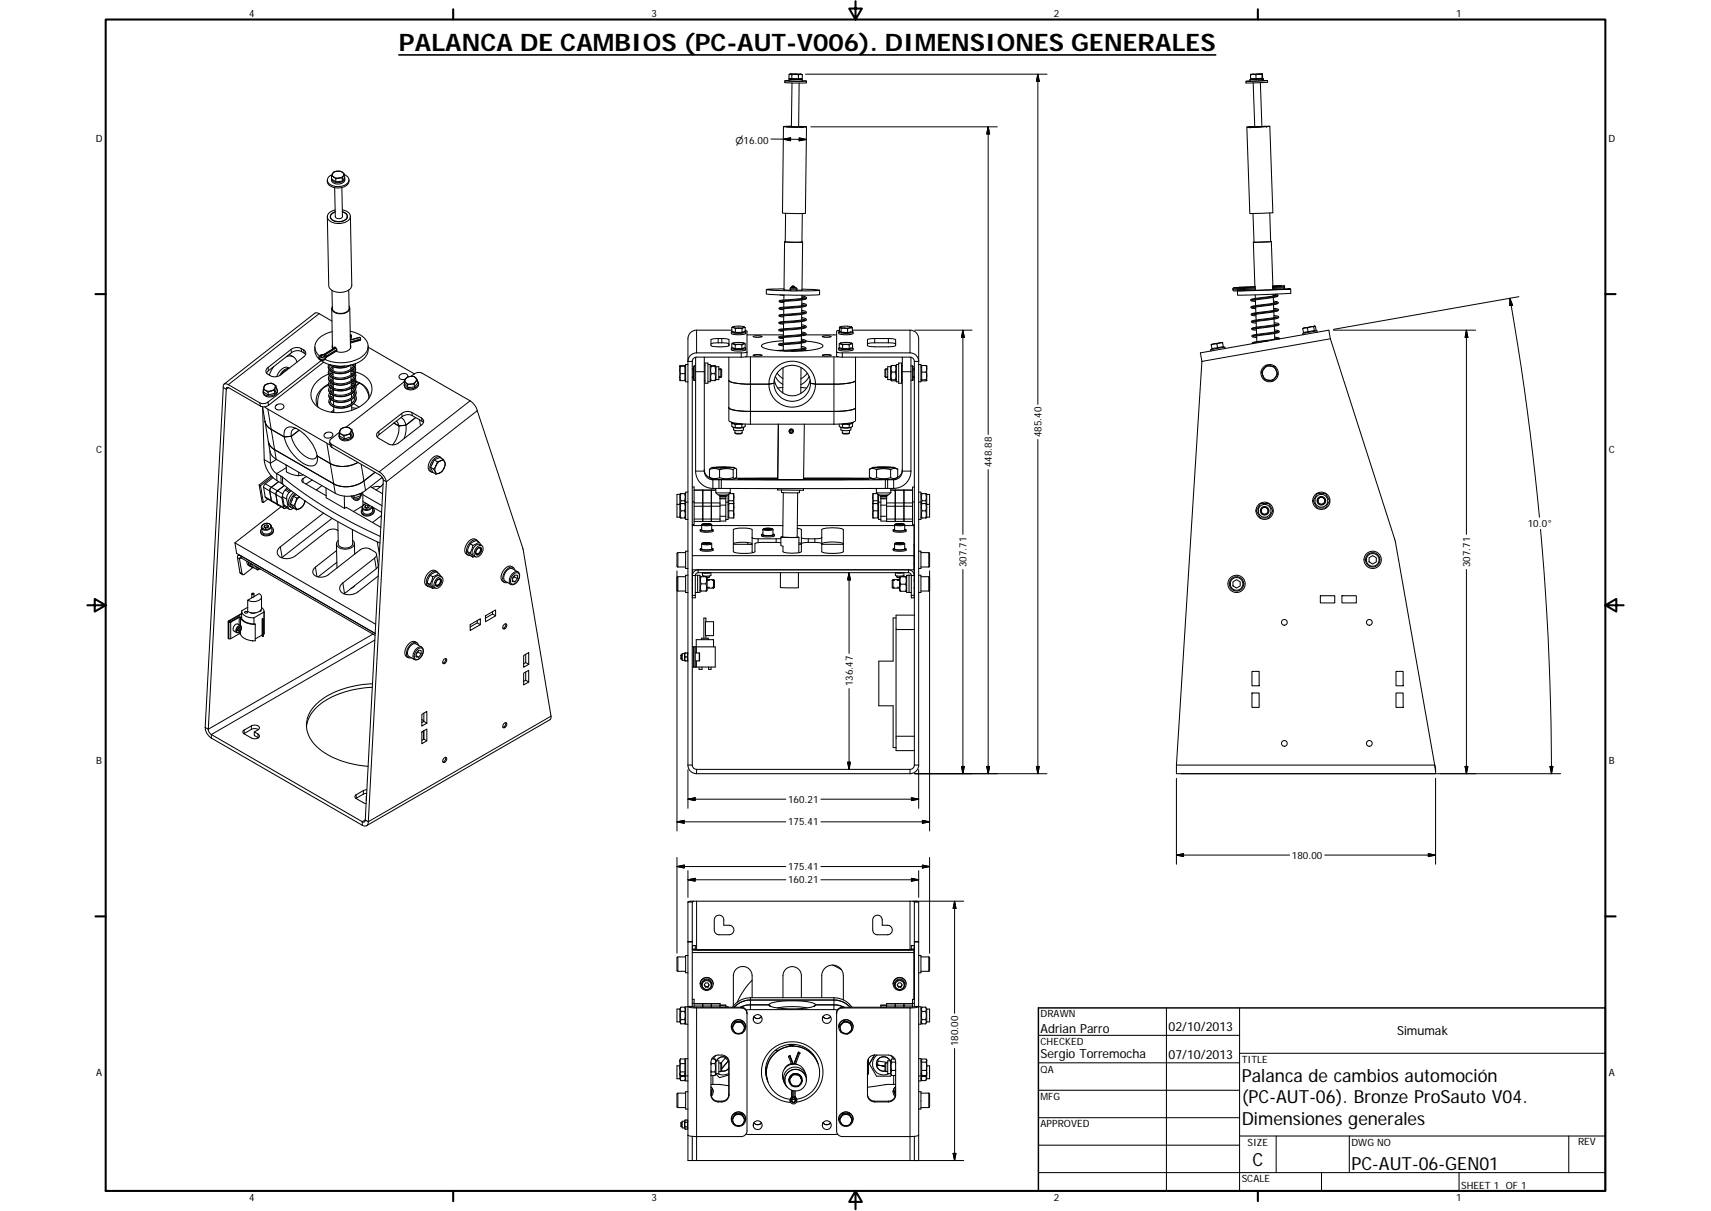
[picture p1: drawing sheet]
<svg xmlns="http://www.w3.org/2000/svg" width="594mm" height="420mm" viewBox="0 0 594 420" stroke-linecap="round" stroke-linejoin="round" font-family="sans-serif">
<defs><g id="words">
<text font-size="8.4" x="138.5" y="17.7">PALANCA DE CAMBIOS (PC-AUT-V006). DIMENSIONES GENERALES</text>
<g font-size="6.3">
<text x="431.1" y="375.3">Palanca de cambios automoción</text>
<text x="431.1" y="382.8">(PC-AUT-06). Bronze ProSauto V04.</text>
<text x="431.1" y="390.3">Dimensiones generales</text>
<text x="434.8" y="404.7">C</text>
<text x="469.2" y="406">PC-AUT-06-GEN01</text>
</g>
<g font-size="4.4">
<text x="361.3" y="358.4">Adrian Parro</text>
<text x="405.8" y="357.8">02/10/2013</text>
<text x="485.1" y="359.2">Simumak</text>
<text x="361.3" y="367.1">Sergio Torremocha</text>
<text x="405.8" y="367.3">07/10/2013</text>
</g>
<g font-size="3.5">
<text x="86.6" y="5.8">4</text>
<text x="226.3" y="5.8">3</text>
<text x="365.9" y="5.8">2</text>
<text x="505.6" y="5.8">1</text>
<text x="33.2" y="49.4">D</text>
<text x="558.5" y="49.4">D</text>
<text x="361.6" y="151.7" transform="rotate(-90 361.6 151.7)">485.40</text>
<text x="33.4" y="157.3">C</text>
<text x="558.6" y="157.3">C</text>
<text x="344.4" y="162.1" transform="rotate(-90 344.4 162.1)">448.88</text>
<text x="530.5" y="182.8">10.0°</text>
<text x="335.6" y="196.8" transform="rotate(-90 335.6 196.8)">307.71</text>
<text x="510.4" y="196.8" transform="rotate(-90 510.4 196.8)">307.71</text>
<text x="296.1" y="238.1" transform="rotate(-90 296.1 238.1)">136.47</text>
<text x="33.4" y="265.2">B</text>
<text x="558.6" y="265.2">B</text>
<text x="273.6" y="278.5">160.21</text>
<text x="273.6" y="286.4">175.41</text>
<text x="448.6" y="297.9">180.00</text>
<text x="273.6" y="301.9">175.41</text>
<text x="273.6" y="306.5">160.21</text>
<text x="361.3" y="353">DRAWN</text>
<text x="332.7" y="363" transform="rotate(-90 332.7 363)">180.00</text>
<text x="361.3" y="362.5">CHECKED</text>
<text x="431.1" y="368.7">TITLE</text>
<text x="33.4" y="373.2">A</text>
<text x="361.3" y="372.1">QA</text>
<text x="558.6" y="373.2">A</text>
<text x="361.3" y="381.6">MFG</text>
<text x="361.3" y="391.2">APPROVED</text>
<text x="433.2" y="397.5">SIZE</text>
<text x="469.2" y="397.5">DWG NO</text>
<text x="547.9" y="397.4">REV</text>
<text x="431.1" y="410.2">SCALE</text>
<text x="507.3" y="412.4">SHEET 1 OF 1</text>
<text x="86.6" y="416.7">4</text>
<text x="226.3" y="416.7">3</text>
<text x="365.9" y="416.7">2</text>
<text x="505.6" y="416.7">1</text>
</g>
<text font-size="3.3" x="255.3" y="49.8" transform="rotate(1 255.3 49.8)">⌀16.00</text>
</g></defs>
<g fill="none" stroke="#000" stroke-width=".36">
<path d="M272.5 28v.7l3 .1h4.2l.3-.1v-.6M273.9 27.5l.1 .6 2.2 .1 2.3-.1v-.6M273.9 27.9l-1.4 .1 7.5 .1-1.5-.1M274.3 25.7l-.3 .2M274.4 25.7h-.1l4 .1h-.4M274.4 25.7l-.4 .2-.1 1.3 1 .1M274.4 25.7l1.7 .1M274.4 25.7l.5 .3M274.6 27.4l-.7 .1h4.6l-.6-.1M274.6 27.3v.2M274.9 26v1.3M275 28.8l-.2 15.1"/>
<path d="M276.1 25.8l1.1 .2M276.1 25.8l-1.2 .2M277.2 26v1.3M277.5 28.8l-.2 15.2M277.9 25.8l.7 .1M277.9 25.8l-.7 .2M277.9 25.8h-1.8M277.9 27.3l-.2 .2h-3.1M278.3 25.8l.3 .1M278.6 25.9l-.1 1.4h-3.6M434 27.6l.1 .6 4.6-.2M434.3 25.8l-.1 .2"/>
<path d="M434.7 27.3v.2M434.7 27.5l-.7 .1 4.6-.2 .1 .6M435.1 25.8l1 .1M435.1 25.8h-.8M435.1 25.8l-.9 .2M435.1 28.7l.6 15.3M436.1 25.9v1.4M437.1 25.7l-2 .1M437.1 25.7l1.1 .2M437.1 25.7l-1 .2M437.6 28.7l.5 15.2M438 27.4l-3.3 .1"/>
<path d="M438 27.4h.6zM438 27.2v.2M438.2 25.9v1.3M438.2 25.7v.2M438.2 25.7l-3.9 .1M438.2 25.7h-1.1M438.2 25.7l.2 1.5h-.2l-4 .1v-1.3M438.7 28l1.4-.1-7.5 .3 1.5-.1M440.1 27.9v.7l-1.7 .1-5.8 .1v-.6M117 59.4h1.1l.8 .4M117 59.4h1.2l.7 .4M117 59.4l-.9 .3-.6 .5"/>
<path d="M117 59.4a1.34 1.34 0 0 0-1.5 .8M118.9 59.8l.4 .5-.1 .7M118.9 59.8l.7 .7M272 43.9l-.3 30 4 .2 3.9-.1 .4-30M273 43.9l6.1 .1zM273.1 43.9v.1M274.8 43.8l-2.8 .1 8 .1-2.7-.2M278.9 44h.1M438.1 43.9h1.7l-5.8 .2 1.7-.1M438.1 43.9l2.8-.1-8 .3 7-.2h-1.8M440.9 43.8l1.1 30-3.6 .2-4.4 .1-1.1-30M114.8 75.2v.4"/>
<path d="M115.1 61l.7 .4M115.1 61v1.1M115.5 60.2l-.4 .8M115.5 60.2l-.1 .6 .4 .6M115.8 61.4l1.9 .4M115.8 61.4l.8 .7M116.2 65.1l.2 10.1M116.6 62.1v1M117.7 63h.1M117.7 61.8l-1.1 .3M117.7 61.8h1.1M118.7 65l.2 10.1"/>
<path d="M118.8 61.8l.1 1M118.9 73.5a1.62 1.62 0 0 1 1.7 1.5 1.62 1.62 0 0 1-1.5 1.7 3.3 3.3 0 0 1-4.4-1.6 1.94 1.94 0 0 1 1.7-1.5 1.59 1.59 0 0 0-1.6 1.6 1.59 1.59 0 0 0 1.7 1.5 3.1 3.1 0 0 0 4.1-1.6 1.96 1.96 0 0 0-1.7-1.6M118.9 72.8a2.47 2.47 0 0 1 2.5 3.1 5.1 5.1 0 0 1-7.6-.1 2.52 2.52 0 0 1 2.6-2.9M119.2 61l-.5 .5-1 .3M119.2 61l-.4 .8M119.6 61.6a1.8 1.8 0 0 1-2.4 1.8 1.77 1.77 0 0 1-2.1-1.6M119.6 60.5l-.4 .5M119.6 60.5l.1 1-.8 1.3-2.3 .3-1.5-1M119.6 60.6a1.87 1.87 0 0 1 1.6 1.9 1.87 1.87 0 0 1-1.6 1.8 4.5 4.5 0 0 1-5.9-1.4 2 2 0 0 1 1.6-2.3M119.7 61.9a2.25 2.25 0 0 1-3.3 1.8 1.49 1.49 0 0 1-1.3-1.7M120.6 75.1v.4M121.2 62.4a2.75 2.75 0 0 1-3 2.8 3.7 3.7 0 0 1-4.5-2.2v-.5"/>
<path d="M121.7 75.1l.4 23.8a3.7 3.7 0 0 1-4.4 2.5 3.3 3.3 0 0 1-3.6-2.3l-.4-23.9M272.8 74l-.2 9.9 5.8 .1M278.6 74.1l-.2 9.9M435.1 74.1l.3 10M440.9 73.9l.3 9.9M272.4 83.9l-.2 16.7M272.6 83.9h-.2l6.3 .1-.3-.1M274.9 99.7v.1M275 99.8h1M275.1 99.3h.6M275.3 99.7h.1M275.4 99.3l.7 .5"/>
<path d="M275.4 99.3l-.8 .5M275.4 99.3l-.5 .4M275.5 99.7l-.5 .1M275.7 99.7h.1M275.7 99.7l.8 .1 .2 .7a1.94 1.94 0 0 1-2.2 .3l-.1-.9 .9-.2M276 99.8h-.5M278.7 84l-.2 16.7M428.7 99.8l1.9-.1zM430.5 99.7v1.2M435.2 84.1l.6 16.1M435.8 99.5l-7.4 .3a.63 .63 0 0 0 0 1.1h1.2M441.2 83.8l-5.8 .3"/>
<path d="M441.2 83.8h.2l-6.2 .3 .2-.1M441.4 83.8l.5 15.6M444.7 99.2h.1M444.8 99.2v.1M446 99.2v1.2M446 99.2l-4.1 .1 2.9-.1M115.2 107.1l.2 13.8M115.3 111.4l-4.8-2.7-1-.1-31.7 24.7M115.4 115.1a7 7 0 0 0-6.1 5.1 4.1 4.1 0 0 0 1.6 3.3M115.4 119.8l-.1 .5 .3 .7M121.1 100.6l.1 6.3a3.2 3.2 0 0 1-4.4 1.6l-.9-.5-.5-.7-.1-6.6M121.2 106.2a1.88 1.88 0 0 1-2 2.6 2.99 2.99 0 0 1-4-1.9l.2-.5"/>
<path d="M121.4 106.9l.3 13.8M121.6 114.9a6.8 6.8 0 0 1 6.2 5.1 6.1 6.1 0 0 1-5.1 5.2 14.1 14.1 0 0 1-9.9-.5M121.6 116.3h.4M121.6 117.9l3.3-.9 .3 .5-.1 .6-3.4 .9M121.7 119.7a2.05 2.05 0 0 1-2.2 2.4l-1.3 .1-1.5-.3M122 116.3v.9l-.4 .5M122 116.3l-.4 .5M246.9 119.4l2.1-.5 3.3 .1 .8 .4M246.9 117.8l2.1-.3 4 .3 .1 2.2-2.5 .3-3.5-.2-.2-.2zM253.1 119.3v.7M253.9 115.2a.87 .87 0 0 0 1.3 .9h2.5a.87 .87 0 0 0 1.2-.9M254.1 113.7v1.3l1.2 .3"/>
<path d="M254.1 119.3v1.3l1.2 .4M254.1 119.3h.6M254.1 114.6h-12.2a3 3 0 0 0-3 2.9v148M254.2 115l-.3 .2a7.1 7.1 0 0 0 5 0l-.3-.2M254.5 119l-.4 .3M254.5 113.4l-.4 .3M254.7 119.3l.6 .4M254.7 119.3l1.7 .2M254.7 113.7h-.6M254.7 113.7l.6 .3M254.7 113.7l1.8 .2M254.7 115.2a4.9 4.9 0 0 0 3.4 0"/>
<path d="M254.7 115.2h.1M255.3 119.7v1.3M255.3 115.3h2.3M255.3 114v1.3M256.4 119.5l1.2 .2M256.4 119.5l-1.1 .2M256.5 113.9l1.1 .1M256.5 113.9l-1.2 .1M257.6 119.7v1.3M257.6 114v1.3M258.1 115.2h.1M258.1 119.3h.6"/>
<path d="M258.1 119.3l.3-.1a5 5 0 0 0-3.9 0l.2 .1M258.1 119.3l-.5 .4M258.1 119.3l-1.7 .2M258.2 113.7h.5M258.2 113.7l.2-.2a5.8 5.8 0 0 0-4 0l.3 .2M258.2 113.7l-.6 .3M258.2 113.7l-1.7 .2M258.3 119l.4 .3M258.3 113.4l.4 .3M258.7 113.7v1.3l-1.1 .3M258.7 119.3v1.3l-1.1 .4M258.7 114.7l.7 .2v7.2"/>
<path d="M261.5 116.7l1.3-.2 1.8 .2a3.8 3.8 0 0 1-3.1 0zM266.1 100.5v1.5l.3 .1 9.3 .3 8.8-.2 .1-1.5M270.8 102.3l1.4 .2M272 118.2a14 14 0 0 0-7.6 1.6 2.07 2.07 0 0 0 2.2 1.4 43.5 43.5 0 0 0 18.6-.6 .62 .62 0 0 0 .5-.7 .62 .62 0 0 0-.6-.5l-2.1-.6-3.1-.5M272 119.6v2M272 116.2h-12.6M272 117.1v2M272 114.6v2M272.1 112.1l-.1 2M272.1 109.6v2M272.1 107.1v2M272.2 104.6l-.1 2"/>
<path d="M272.2 102.3v1.8M272.2 100.5l2.2 .2M272.2 100.2l-6.1 .3 8.6 .4M278.2 119.1v1.9M278.3 117.7l.6 .1a.56 .56 0 0 1 .8 .2 .56 .56 0 0 1-.1 .7l-1.4 .4-7.5 .6M278.3 116.5l-.1 2.1M278.3 115.7l.9 .2M278.3 115.2l.7 .1a.56 .56 0 0 1 .7 .2 .56 .56 0 0 1-.1 .7l-2 .4-6.8 .6M278.3 113.2l.9 .2M278.3 112.7l.7 .1a.66 .66 0 0 1 .8 .8l-2 .5-7 .6M278.3 114v2M278.3 110.2l.8 .1a.56 .56 0 0 1 .7 .2 .56 .56 0 0 1-.1 .7l-2.5 .5-6.4 .5"/>
<path d="M278.3 111.6v1.9M278.3 110.7l.9 .2M278.4 109.1l-.1 2M278.4 108.2l.8 .2M278.4 107.7l.7 .1a.56 .56 0 0 1 .7 .2 .56 .56 0 0 1-.1 .7l-2 .5-6.8 .5M278.4 106.6v1.9M278.4 105.2l.7 .1a.59 .59 0 0 1 .7 .1 .59 .59 0 0 1 .1 .8l-2 .4-7 .6M278.4 104.1v1.9M278.4 105.7l.9 .2M278.4 102.7l.7 .1a.57 .57 0 0 1 .8 .2 .57 .57 0 0 1-.1 .7l-1.4 .4-7.5 .6M278.4 102.4v1.2M278.4 103.2l.9 .2"/>
<path d="M278.5 100.6l-1.9 .1M278.5 100.3l6.1 .4-8.2 .2M278.7 118.3l-.4-.1 .8 .2M279.4 118.3l-9 1.1 .2 .4 1.4 .2M279.5 115.8l-8.7 .9-.4 .3 .3 .3 1.3 .2M279.5 113.3l-1.5 .3-6.8 .6a.48 .48 0 0 0-.6 0 .48 .48 0 0 0-.1 .6 .48 .48 0 0 0 .7 .1l.8 .1M279.5 110.8l-7 .8a2.08 2.08 0 0 0-2 .5l1.6 .4M279.5 108.3l-9 1.1 .3 .4 1.3 .2M279.6 105.8l-1.5 .3-5.5 .5a2.2 2.2 0 0 0-2.1 .5l1.6 .4M279.6 103.3l-9 1.1 .2 .4 1.4 .2M279.7 116.2h10.8M285.6 116.7l1.8-.2 1.2 .3a4.2 4.2 0 0 1-3-.1z"/>
<path d="M291.2 115.2a.86 .86 0 0 0 1.3 .9h2.5a.86 .86 0 0 0 1.2-.9M291.4 119.3v1.3l1.2 .4M291.4 119.3h.6M291.5 114.6l-1 .3v7.2M291.5 113.6v1.3l.6 .4 2.2 .1 1.6-.3v-1.3M291.5 113.6h.3M291.6 115l-.4 .2a6.8 6.8 0 0 0 5 0l-.3-.2M291.8 113.6l.3 .3M291.8 113.6l1.4 .2M291.8 119l-.4 .3M291.8 113.4l-.3 .2M292 119.3l.6 .4"/>
<path d="M292 119.3l1.7 .2M292.1 113.9v1.4M292.6 119.7v1.3M293.2 113.8l1.1 .2M293.2 113.8l-1.1 .1M293.7 119.5l1.1 .2M293.7 119.5l-1.1 .2M294.3 114v1.4M294.8 119.7v1.3M295.1 113.7l-1.9 .1M295.1 113.7l-.8 .3M295.1 113.7l.8 .1"/>
<path d="M295.4 115.2a5.1 5.1 0 0 1-3.4 .1M295.4 115.2h.1M295.4 119.3h.6M295.4 119.3l.3-.1a5.1 5.1 0 0 0-4 0l.3 .1M295.4 119.3l-.6 .4M295.4 119.3l-1.7 .2M295.6 119l.4 .3M295.6 113.4h.1M295.6 113.4l.3 .4M295.6 113.4l-.5 .3M295.6 113.4a6.3 6.3 0 0 0-3.9 .1l.1 .1M295.9 114.6h20.1a3 3 0 0 1 3 2.9v148"/>
<path d="M296 119.3v1.3l-1.2 .4M301.2 117.8l2.2-.3 7 .1 .6 .3v2l-2.5 .4-6.9-.2-.4-.2zM311 119.4l-.9-.4-1.6-.1h-5.1l-2.2 .5M421.5 119.3l-1 .2 .1 .2M421.5 119.3l-.9 .4M421.5 119.3h1M422.5 119.3l.3 1.3M423.5 119l-2 .3M423.5 119l-1 .3M423.5 119h1M424.5 119h-1M424.5 119l.2 1.3-3.9 .7-.2-1.3"/>
<path d="M435.6 104.1l.3-.1 .1 2M435.7 106.6h.3M435.8 100.7h.1M435.8 100.7l-6.2 .2M435.8 109.1h.3M435.8 102.3l.1 1.2M435.9 111.6h.2M436 106.5v2M436 114.1h.2M436.1 116.6l.2-.1 .1 2M436.1 109.1v1.9M436.1 111.5l.1 2"/>
<path d="M436.2 114l.1 2M442.1 102.1v.6M442.1 102.5l.7 .1M442.1 103.2l.1 2M442.1 100.5l-6.4 .2M442.2 105l.6 .1M442.2 104.5l.6 .1a.57 .57 0 0 1 .8 0 .57 .57 0 0 1 .1 .7l-1.5 .4-7.4 1.1M442.2 105.7l.1 2M442.2 107l.9 .1a.54 .54 0 0 1 .8 .5 .54 .54 0 0 1-.8 .5l-8.3 1.2M442.3 107.5l.6 .1M442.3 108.2l.1 2M442.3 110l.7 .1"/>
<path d="M442.3 109.5l.9 .1a.54 .54 0 0 1 .8 .4 .54 .54 0 0 1-.8 .6l-8.3 1.2M442.4 110.7v2M442.4 112l.8 .1a.54 .54 0 0 1 .9 .4 .54 .54 0 0 1-.8 .5l-8.3 1.3M442.4 112.5l.7 .1M442.5 113.2v2M442.5 115l.7 .1M442.5 114.5l.9 .1a.54 .54 0 0 1 .7 .5 .54 .54 0 0 1-.7 .4l-8.3 1.3M442.5 115.7l.1 2M442.6 117l1.1 .1 .5 .5M442.6 117.5l.7 .1M442.7 102.1a.61 .61 0 0 1 .7 0 .61 .61 0 0 1 .2 .6l-1.5 .5-7.4 1.1M443.3 102.4l-7 1.1a2.23 2.23 0 0 0-2 .7l1.6 .4"/>
<path d="M443.4 104.9l-7 1.1a2.23 2.23 0 0 0-2 .7l1.6 .4M443.4 107.4l-6.9 1.1a2.3 2.3 0 0 0-2.1 .7l1.7 .4M443.5 109.9l-6.9 1.1a2.15 2.15 0 0 0-2.1 .7l1.7 .4M443.6 112.4l-7.6 1.1-1.4 .5 .1 .4 1.5 .2M443.7 114.9l-7 1.1a2.22 2.22 0 0 0-2 .7l1.6 .4M443.8 117.4l-5.3 .8a5.5 5.5 0 0 0-3.7 .9v.2M446 100.4l-4 .1M446 100.3h2.1l-18.4 .6M448.1 100.3v1.5l-8.1 .4-10.3 .2-.1-1.5M452.3 114l.3 1.4 1.6-.3M452.5 113.9l-.2 .1M452.5 113.9h.1"/>
<path d="M453.1 113.7l-.6 .2M453.1 113.7l.9 .1M453.1 113.7l-.8 .3M453.1 115.3l.1 .2M454 113.8l.2 1.3M455 113.4l-1.9 .3M455 113.4l-1 .4M456.1 113.4l.3-.2-1.4 .2M456.1 113.4h-1.1M456.1 113.4l.3 1.3M456.4 114.7l-2.2 .4M456.4 114.7l.1 .2"/>
<path d="M456.6 113.2l.4 1.4-.6 .1M457.3 115.3v-.5l-4.7 .8-.3 .1 .1 .5M77.5 134.4l-6.3 118M77.5 134.4l1.1 .6M78.6 135l-6.3 118M91.4 135.1l.8 .4M91.4 135.1l.2 1 1.6 .9M91.7 134.2v.7l.5 .6M91.7 134.2l-.3 .9M92.2 135.5l.8 .6M92.2 135.5l.6 .2 1.3-.1M92.8 127.7l8.2-6.5a3.5 3.5 0 0 1 3.6-.3l.8 .5a1.35 1.35 0 0 1 .1 2.4l-8 6.2a3.5 3.5 0 0 1-3.5 .4l-.9-.5a1.26 1.26 0 0 1-.3-2.2z"/>
<path d="M93 136.1l.2 .9M93.1 133.1l-.9 .5-.5 .6M93.1 133.1a1.3 1.3 0 0 0-1.4 1.1M93.1 133.1l1-.1 .9 .3M93.1 133.1a1.78 1.78 0 0 1 1.9 .2M94.1 135.6l-1.1 .5M95 133.3l.5 .5v.8M95 133.3l.8 .6M95 127.2l-1.5 2.9M95.2 135.5l-1.1 .1M95.2 135.5l.2 .9M95.5 134.6l-.3 .9"/>
<path d="M95.5 134.6l-.5 .6-.9 .4M95.8 133.9l.2 1-.6 1.5-2.2 .6M95.8 133.9l-.3 .7M96 134.6a1.74 1.74 0 0 1-1.5 2.6 2.11 2.11 0 0 1-3.1-1.6l.1-.2M96.3 135.3a2.64 2.64 0 0 1-4 2.2l-.7-.6-.2-.8M99.5 123.7a2.6 2.6 0 0 1 3.6 1.9M99.8 128.3a3.3 3.3 0 0 0-2.1 1.6M100.3 127.8a3.6 3.6 0 0 0-3.2 2.5M100.4 127.7a2.56 2.56 0 0 0-3.5 1.4l-.8 1.6M100.4 123l1.4 .8M106.1 122.9l-.3-.3a3.9 3.9 0 0 0-3-.9l-1.6 .7-8 6.2-.6 .9M109.3 120.5a4.6 4.6 0 0 0 1.6 4.2"/>
<path d="M111.4 123.4l1.4-.4-.6 .9a.48 .48 0 0 1-.6 .1 .48 .48 0 0 1-.2-.6zM111.5 125.1l-18.5 14.4a2.78 2.78 0 0 1-2.8 .3l-10.9-6.3a1.01 1.01 0 0 0-1.3-.3 1.01 1.01 0 0 0-.5 1.2M112.4 125.7l-19.2 14.9a2.65 2.65 0 0 1-2.8 .3l-10.9-6.3a.52 .52 0 0 0-.7-.2 .52 .52 0 0 0-.2 .6M112.5 122.9l.1 .1M114.1 133.3a6.1 6.1 0 0 0-4.1 7.1l.5 .9M114.2 133.7a5.5 5.5 0 0 0-3.9 6.1v1.2M114.5 126.5a6.5 6.5 0 0 0 7.3 .2M114.7 127.9l.9-.6v1.4M114.8 133.8l.9-.6v1.4l-.3-.2M115 133.6l-.3 .1M115 132.8l-.4 .2M115.6 127.8l-.6 .4"/>
<path d="M115.6 129.3l-1.1 .3M115.6 129.2v1.5M115.6 129.2l-.9 .7M115.6 129.8l-.6 .4M115.7 131.2v1.5M115.7 131.3l-1 .6M115.7 131.8l-.6 .4M115.7 132.6h-.1M115.7 133.8l-.6 .4M115.8 135.2v1.4M115.8 135.2l-1 .6M115.8 135.8l-.7 .4"/>
<path d="M115.8 137.2v1.4M115.8 137.3l-.9 .5M115.8 137.8l-.6 .4M115.8 139.2l.1 1.4M115.9 120.9a.32 .32 0 0 1 .1-.5 .32 .32 0 0 1 .5 .2l.4 .9M116 126.9a6.3 6.3 0 0 0 3.7 .1M116.4 120.5l-3.9 2.4-.9 .2a1.06 1.06 0 0 0-.7 1.6 1.06 1.06 0 0 0 1.7 .2l.7-1-.4-.8M116.9 121.8l-3.7 2.2M121.8 126.7v1.3M121.8 127.6l.3 .2M121.9 129.6l.3 .2M121.9 128.6v1.4"/>
<path d="M121.9 128.8l.6 .1M121.9 130.6v1.4M121.9 131.6l.3 .2M122 132.6v1.4M122 134.6v1.4M122 133.6l.3 .2M122 135.6l.3 .1M122 136.6v1.4M122.1 139.5l.3 .2M122.1 138.6v1.4M122.1 128.4l.6 .7M122.2 130.4l.6 .7"/>
<path d="M122.2 126.6l.5 .5M122.2 132.4l.6 .7M122.3 134.4l.5 .7M122.3 136.4l.6 .7M122.5 128.1l.4 .4M122.5 134.7l-.5 .4M122.5 130.1l.5 .4M122.6 132.1l.4 .4M122.6 132.1l.5 .1M122.7 134.1l.4 .4M122.7 136.1l.4 .4M122.7 132.9l-.7 .4"/>
<path d="M122.8 126.4l.1 .2M122.9 127.6a3.3 3.3 0 0 1-3.5 3.4 4.3 4.3 0 0 1-4.9-1.5l.2-.9M122.9 126.3a5.1 5.1 0 0 1-6.3 2.7 1.85 1.85 0 0 1-2-2.3M123 129.6a3.4 3.4 0 0 1-3.5 3.5 4.1 4.1 0 0 1-5-1.8l.2-.7M123 131.6a3.4 3.4 0 0 1-3.5 3.4l-1 .1a3.5 3.5 0 0 1-3.9-1.8l.2-.7M123 133.6a3.4 3.4 0 0 1-3.5 3.4l-.4 .1a3.7 3.7 0 0 1-4.5-1.8l.2-.7M123.1 135.6a3.3 3.3 0 0 1-3.5 3.4 4.1 4.1 0 0 1-4.9-1.7l.1-.7M123.1 134.2l-.2 .1M123.1 137.6a3.4 3.4 0 0 1-3.5 3.4l-.5 .1a3.7 3.7 0 0 1-4.4-1.8l.2-.7M123.2 127.1a3.3 3.3 0 0 1-2.9 4.3 5.3 5.3 0 0 1-6.2-1.7l-.1-.6 .3-.9M123.3 129.1a3.3 3.3 0 0 1-3 4.2 5.2 5.2 0 0 1-6.2-1.6l-.1-.6 .4-.8M123.3 129a6.3 6.3 0 0 1 5.7 7.1 11.4 11.4 0 0 1-10.6 7 10.3 10.3 0 0 1-9.8-3.7 6.2 6.2 0 0 1 2.9-8.2l2.6-1.4"/>
<path d="M123.3 131.1a3.3 3.3 0 0 1-2.9 4.2 5.3 5.3 0 0 1-6.2-1.6l.2-1.5M123.4 133.1a3.4 3.4 0 0 1-3.2 4.3 5.1 5.1 0 0 1-6-1.7l-.1-.8 .3-.7M123.4 135.1a3.3 3.3 0 0 1-2.9 4.2 5.5 5.5 0 0 1-6.2-1.4l-.2-.7 .4-1M123.4 126.2a5 5 0 0 1-5.9 3.4 3.1 3.1 0 0 1-3.5-2.6l.2-.6M123.4 137a3.6 3.6 0 0 1-3.4 4.5 4.8 4.8 0 0 1-5.8-2l.3-1.3M123.4 132.8a5.1 5.1 0 0 1 4.7 4.7M123.5 132.3a5.3 5.3 0 0 1 4.5 6.1M124.7 132.9l-1.1 .9M127.8 120.1a5.7 5.7 0 0 1-4.5 6.1 13.6 13.6 0 0 1-12.1-1.3M127.8 120.5l16.1 9.2M140.3 132.3l.6 .5M140.3 132.3l.2 .9 1.1 1.3 2.3-.2"/>
<path d="M140.4 132.4l-20.2 15.8M140.9 132.8l.6 .7M140.9 132.8l.7 .4 1 .1M140.9 131.4l-.3 .7 .3 .7M140.9 131.4l-.6 .9M141.5 133.5l.1 1M141.5 130.8a1.33 1.33 0 0 0-.8-1.2 1.33 1.33 0 0 0-1.4 .2 1 1 0 0 0-.7 1.3 1 1 0 0 0 1.3 .6l.9-.2M142.6 133.3l-1.1 .2M142.6 130.6l-1 .3-.7 .5M142.6 130.6a1.68 1.68 0 0 0-1.7 .8M142.6 133.3h1.2M142.6 130.6a1.43 1.43 0 0 1 1.7 .5"/>
<path d="M142.6 130.6l1 .1 .7 .4M142.7 130.6l1.1-.8a2.65 2.65 0 0 1 2.8-.3l16.6 9.6 1.6 1.5 .7 1.3 16.1 48.8 9.7 58.4-.4 .6-63.6 36.8M143.8 133.3l.1 1M144.3 132.4l-.5 .9M144.3 131.1l.6 .7M144.3 131.1l.3 .6-.3 .7M144.3 132.4l-.7 .6-1 .3M144.9 131.8l-.6 .6M144.9 131.8l.2 1-1.2 1.5M145 132.2a1.72 1.72 0 0 1-1.5 2.6 2.12 2.12 0 0 1-3.1-1.6v-.3M145.3 132.8a2.55 2.55 0 0 1-3.7 2.3l-1-.6-.3-.9M236.1 127l1.7-.1v5.2h-1.5"/>
<path d="M236.1 127l.2 .1M236.1 127v1.4M236.1 128.4l.2 1.2M236.1 128.4v2.5M236.1 130.9v1.1l.2 .1M236.1 130.9l.2 1.2M236.1 127h.1M236.3 127.1l-.2 1.3M236.3 129.6l-.2 1.3M236.3 127.1h1.5M236.3 129.6h1.5M237.8 131.7h.3"/>
<path d="M237.8 127.3h.3M238.9 126.5h-.8v6h.8M239.7 123.3l1.8-.9h16.2l1.7-.3-.1 1.5-.9 .3h-16.5a1.45 1.45 0 0 0-1.5 1.5h-1.5l.2-1.1zM240.4 125.4v140.1M240.4 131h.4M240.4 128h.4M241 127v5M241 132h.5M241 127h.5M241 127l-.2 .1v4.7l.2 .2M244.5 132l.3 .2M244.5 123.9v39.5a3 3 0 0 0 3 3.1h62.8a3 3 0 0 0 3-3.1v-39.5"/>
<path d="M244.8 126h1v7h-1zM244.8 126.7l-.3 .3M245.8 126.5h.8v6h-.8M246.6 131.7l.4 .4M246.7 127l-.1 .2M247 127.1l-.3-.1h1.7l-.2 .1M247 129.6l-.3 1.3 .3 1.2M247 127.1l-.3 1.3 .3 1.2M247 132.1h1.2M247 127.1h1.2M247 129.6h1.2M248.2 127.1l.2 1.3-.2 1.2"/>
<path d="M248.2 129.6l.2 1.3-.2 1.2M248.4 127l.2 .2M248.6 127.2h1v4.5h-1zM248.6 131.7l-.4 .4M249.6 131h.7M249.6 128h.7M250.3 128v3M250.3 128l.3 .3v2.4l-.3 .3M253.1 123.9v17.5M253.1 132v.1a14 14 0 0 0 7.5 1.2h6.4M253.9 120.9a.89 .89 0 0 0 1.3 .8h2.5a.89 .89 0 0 0 1.2-.8M254.2 120.6l-.2 .2a4.7 4.7 0 0 0 3.7 .4l1.1-.2-.2-.4"/>
<path d="M254.7 120.9a4.9 4.9 0 0 0 3.4 0M254.7 120.8v.1M255.3 121h2.3M258.1 120.8v.1M258.8 123.8h32.2M261.5 123.2l1.3-.2 1.8 .2a3.6 3.6 0 0 1-3.1 0zM267 133.3l1.7-.3a6.3 6.3 0 0 0 6.4 6.2 6.3 6.3 0 0 0 6.3-6.2l1.8 .3a8.1 8.1 0 0 1-8.1 8 8.1 8.1 0 0 1-8.1-8zM268.8 131.8a6.3 6.3 0 0 0 6.3 5.5 6.3 6.3 0 0 0 6.2-5.5M269.2 127.8a8.1 8.1 0 0 1 8.8-1.9 8.1 8.1 0 0 1 5.2 7.4l-1.8-.3a6.3 6.3 0 0 0-6.3-6.3 6.3 6.3 0 0 0-6.4 6.3l-1.7 .3a7.9 7.9 0 0 1 2.2-5.5zM269.2 130.6a5.9 5.9 0 0 0 2.6 2.7M269.8 129.5l2 1.8M271.8 134.5l-1.8 .1"/>
<path d="M271.9 127.6l-.1 8.7M272 121.4l-2.1 .2M278.1 134.5l2 .1M278.1 127.5l-.1 9M278.2 120.7l.9 .2M278.2 121.5v.3M278.2 120.2l.9 .2a.57 .57 0 0 1 .7 .5 .57 .57 0 0 1-.8 .5l-4.1 .5M278.6 121.5l1.6 .1M279.4 120.8l-2.6 .4-6.1 .5M280.3 129.5l-.8 .9-1.4 1M280.9 130.6a5.9 5.9 0 0 1-2.8 2.9M285.6 123.2l1.8-.2 1.2 .3a4 4 0 0 1-3-.1z"/>
<path d="M290.5 122.1l1.6 .3h23.9a3 3 0 0 1 3 3h-1.5a1.48 1.48 0 0 0-1.5-1.5h-24.5l-1-.3zM291.2 120.9a.87 .87 0 0 0 1.3 .8h2.5a.87 .87 0 0 0 1.2-.8M291.5 120.7l-.3 .1a5.6 5.6 0 0 0 4.4 .4l.6-.3-.3-.2M292 120.9a4.8 4.8 0 0 0 3.4 0M292 120.8v.1M292.6 121h2.2M295.4 120.8v.1M297 123.9v17.7a13.5 13.5 0 0 1-7.4 1.1M297 132v.1a13.9 13.9 0 0 1-7.4 1.2h-6.4M307.6 131h.6M307.6 128h.6M307.6 128l-.3 .3v2.4l.3 .3"/>
<path d="M307.6 128v3M308.2 127.2h1v4.5h-1zM309.2 131.7l.2 .3M309.6 129.1l-.2 1 .2 1.7M309.6 126.8l-.2 .9 .2 1.4M309.6 126.8l-.4 .4M309.6 131.8h1.2M309.6 129.1h1.2M309.6 126.8h1.2M310.8 131.8l.3 .1-.3 .2h-1.2l-.2-.1 .2-.2M310.8 126.8l.4 .4M310.8 126.8l.3 .9-.3 1.4"/>
<path d="M310.8 129.1l.3 1-.3 1.7M311.2 132.4v.1M311.2 132.5h.8M311.2 131.7l-.1 .3M312 126.5h-.8v5.9M312 126h1v7h-1zM313 126.7l.3 .3M313.3 132l-.3 .2M316.3 123.9v39.5a6 6 0 0 1-6 6.1h-62.8a6 6 0 0 1-6-6.1v-39.4M316.3 132h.5M316.3 127h.5M316.8 127l.2 .1v4.7l-.2 .2"/>
<path d="M316.8 127v5M317 131h.5M317 128h.5M317.5 125.4v140.1M319 126.5h.8v6h-.8M319.8 131.7h.2M319.8 127.3h.2M320 131.8h1.5M320 129.1h1.5M321.5 131.8l.3 .1M321.5 126.8h-1.5v5.3l1.8-.1M321.5 126.8l.3 1.2"/>
<path d="M321.5 129.1l.3 1.3M321.5 126.8l.3 .2v1M321.8 130.4v1.5M321.8 132h.1M321.8 128l-.3 1.1M321.8 130.4l-.3 1.4M321.8 128v2.4M421.1 120.9l.1 .3M424.4 120.3l.1 .3M425.4 120.9l-.1-.5-5 .9 .1 .5M438.5 130.4l.9 1.2 1.1 .3M438.5 130.4l.3 .7a.75 .75 0 0 0 1 .8h.7"/>
<path d="M438.8 128l-.4 1 .1 1.4M438.8 128l-.4 .5a1.44 1.44 0 0 0 .1 1.9M441.1 127l1.1 .4 .9 1.1M441.1 127l-.6-.1a.92 .92 0 0 0-1.4 .8l-.3 .3M441.1 127l-1.4 .2-.9 .8M441.1 127l.7 .1a.75 .75 0 0 1 1.1 .8l.2 .6M442.8 131l-.8 .7-1.5 .2M442.8 131l-.4 .6a.76 .76 0 0 1-1.2 .4l-.7-.1M443.1 128.5l.2 1.5-.5 1M443.1 128.5l.3 .7a.74 .74 0 0 1-.2 1.2l-.4 .6M91.2 141.1l.8 5.1M91.2 141.3l.6 18.2a9.5 9.5 0 0 0 4.3 7.2l1.5 .9a155.8 155.8 0 0 0 34.3 20.8"/>
<path d="M91.9 141.1l22.7 13.2M92 146.2l1.2 7a4.2 4.2 0 0 0 2.1 2.8l20.6 11.9M92 146.2a3.9 3.9 0 0 0 2.2 2.8l4.5 2.6M93.8 156.6l.1 4.4 .3 1.1 1.3 1.8 2 1.3a157.5 157.5 0 0 0 34.6 20.9M95.8 140.7a1.58 1.58 0 0 1 1.5-.6 1.58 1.58 0 0 1 1.3 1.1 1.7 1.7 0 0 1-1.5 1 1.7 1.7 0 0 1-1.6-.9zM101.2 151.4l-2.5 .2a14 14 0 0 0 8.8 10 2.25 2.25 0 0 0 2.7-2.9l-.1-.5M101.2 151.4a10.8 10.8 0 0 0 7.1 7.9 1.6 1.6 0 0 0 1.8-1.3M102.8 148.7a1.88 1.88 0 0 0-1.6 2.7l-2.5 .2a2.57 2.57 0 0 1 .8-3.1 2.57 2.57 0 0 1 3.2 .1 15.3 15.3 0 0 1 7.4 9.6M103.9 149.3l-2.7 2.1M110.1 158.2l4.6 2.6a10.2 10.2 0 0 0 9.6-.4M112.7 150.5a1.56 1.56 0 0 1 1.6-.6 1.56 1.56 0 0 1 1.2 1.1 1.72 1.72 0 0 1-3 .1zM114.5 153.4l.2 1.1 .5 .7 16.7 9.6 .8 .8 .4 .9"/>
<path d="M115.9 141.2v1.9M115.9 142.2l-.9 .8M115.9 142.8l-.5 .3M117.8 150.3l.8 .4M117.8 150.3l.1 1 1.7 1M117.8 150l-2.8 2.2a1.09 1.09 0 0 0 .1 1.9l17.1 10 1.3 1.4 .7 1.6M118 149.4l-.2 .9M118 149.4l.1 .8 .5 .5M118.6 150.7l.8 .6M118.6 150.7l.9 .3 1-.1M119.4 151.3l.2 1M119.4 148.3l-.9 .5-.5 .6"/>
<path d="M119.4 148.3a1.38 1.38 0 0 0-1.4 1.1M119.4 148.3h1.1l.9 .2M119.4 148.3a1.77 1.77 0 0 1 2 .2M120.5 150.9l-1.1 .4M121.4 148.5l.8 .6M121.4 148.5l.5 .6v.7M121.6 150.7l-1.1 .2M121.6 150.7l.2 .9M121.9 149.8l-.3 .9M121.9 149.8l-.5 .6-.9 .5M122.1 140.6v1.7M122.1 141.5l1.8 .2"/>
<path d="M122.2 149.1l.2 1-.6 1.5-2.2 .7M122.2 149.1l-.3 .7M122.3 149.8a1.73 1.73 0 0 1-1.5 2.7 2.14 2.14 0 0 1-3.1-1.7l.1-.2M122.7 150.5a2.55 2.55 0 0 1-3.8 2.3l-.9-.7-.3-.8M122.8 140l1.9 1.2M131.2 149.9l8.3-6.5a3.5 3.5 0 0 1 3.5-.3l3.4 1.9a1.33 1.33 0 0 1 .7 1.2 1.33 1.33 0 0 1-.7 1.2l-8 6.3a3.5 3.5 0 0 1-3.6 .3l-3.3-1.9a1.28 1.28 0 0 1-.3-2.2zM136.8 146.8l1.7 1M137.7 146.1l.8 1.7M139.2 144.9a3.5 3.5 0 0 1 1.7 2.6l-2.4 .3M140.3 152.1a9.2 9.2 0 0 0 .6-4.6l-2.4 .3a9.2 9.2 0 0 1-2.2 6.6M144.3 144.9l-3.4 2.6M147 146.6l-3.8-2.4a3.3 3.3 0 0 0-3.5 .3l-8.3 6.5-.4 .6"/>
<path d="M150.7 159.6l1.1 .6M152.9 158.6a2.3 2.3 0 0 0-3.5 1.2 2.51 2.51 0 0 0 .5 4M153 159.9l-1 .7-.6 1M153 159.9l-1.2 .3M153 159.9l1-.1 .4 .5M153.2 159a1.87 1.87 0 0 0-3 .8 2.98 2.98 0 0 0-.3 4l.5 .1M153.9 159.3l.5 1M153.9 159.3l-.9 .6M153.9 159.3l-1.1-.6-2.1 .9-1.2 2.6M253.1 141.4v.2a13.6 13.6 0 0 0 7.5 1.1h29M253.1 141.4v4.6a13.6 13.6 0 0 0 7.5 1.2h29a14.6 14.6 0 0 0 7.4-1.2v-4.4a13.5 13.5 0 0 1-7.4 1.1M253.9 146.5a1.79 1.79 0 0 0 2.1 .6h1.5"/>
<path d="M254.1 147h.6l.6 .4M254.1 147v.9l1.2 .4M254.2 146.9l-.1 .1M254.5 148.2a5.2 5.2 0 0 0 3.9 0M254.7 148.3v.8a5.1 5.1 0 0 0 3.4 0v-.8M255.2 149.3v.9M255.2 150.2l.8 .4 1.2-.1 .5-.3M255.3 147.4l.9-.2 1.4 .2M255.3 148.3h2.3M255.3 147.4v.9M257.6 147.4v.9M257.7 149.3v.9l-.3 .1-2.2-.1"/>
<path d="M257.9 147.1l-.3 .3M258.7 147.1v.8l-1.1 .4M270.2 147.2l-.2 19.2M274 149.6a.76 .76 0 0 1 .7-.8 .76 .76 0 0 1 .8 .8M274.3 149.4l.4 .2 .5-.2M279.3 147.2l-.3 19.2M291.4 147.1v.8l.6 .4h.6M291.8 148.2a5.2 5.2 0 0 0 3.8 0M292 148.3v.8a5.2 5.2 0 0 0 3.4 0v-.8M292.2 147.1l.4 .3M292.5 149.3v.9M292.5 150.2l.8 .2 1.7-.2"/>
<path d="M292.5 150.2l.7 .4 1.3-.1 .4-.3M292.6 148.3h2.2M292.6 147.4l.8-.2 1.4 .2M292.6 147.4v.9M294.8 147.4v.9M295 149.3v.9M295.9 146.9l.1 .1M296 147l-1.2 .4M296 147v.9l-.6 .4h-.6M296.2 146.5a1.86 1.86 0 0 1-2.1 .6h-1.5M90 168.3l.5 .2M90 168.3l1 5.8 .4 .3-.9-5.9"/>
<path d="M93 173.2l-1.6 1.2M94.1 165l-4.1 3.3M94.5 165.4l-4 3.1M94.8 165.7l-3.1 2.6-.2 .7 .6 3.4 4.4 2.8M96.5 175.2l2.2 1.2M96.7 167.1l-2.6 2.1-.4 .6 .7 4.2M97.6 175.8l-16 12.5M98.1 171.9l-.2 .9 .6 3.3a.53 .53 0 0 0 .5 .4 .53 .53 0 0 0 .5-.4M98.7 168.4l-2.5 2-.4 .8 .7 4M99.4 161.5v2.2l1.7 .8 2.6 .5M99.4 169.6l1.4 .9M99.4 161.5h.3"/>
<path d="M99.4 161.3v.2M99.7 169.2l-.3 .4a3.3 3.3 0 0 0-1.3 2.7l.6 3.3 1.7 1.1M100.9 174.8l1.1 .7M100.9 174.8l1 1.5M101 170.2l-.2 .3a3.1 3.1 0 0 0-1.3 2.7l.5 2.8a.94 .94 0 0 0 .8 .8 .94 .94 0 0 0 1-.5M101.5 173.2l-.2 .5M101.9 176.3l1.1 .6M101.9 172.2l1.1 .6M102 170.9a3.5 3.5 0 0 0-1.3 4.9l.6 .3M102 175.5l.7 .8M102.4 171.3a3.6 3.6 0 0 0-1.2 4.8l.7 .2M102.7 176.3l.3 .6"/>
<path d="M102.7 176.3l.5 .3 1-.2M102.7 174.2l-.7 1.3M102.7 174.2l-.3 1 .3 1.1M102.9 171.6l-1 .6-1 2.6M103 172.8l-.3 1.4M103.7 163.8v1.2M104 172.4l-1 .4M104 172.4l-1.3 1.8M104.2 176.4l-1.2 .5M105.3 164.7l-1.6 .3M105.7 174.5l-.7 1.2-.8 .7 1-.9zM105.9 173.8l-.2 .7z"/>
<path d="M106.4 165.4l-1.2 .7a.67 .67 0 0 0-.5 .6 .67 .67 0 0 0 .5 .6l8.1 4.7M108.4 166.6l-2.2 1.3M111.8 168.5l-2 1.5M112.3 178l-15 11.7a2.09 2.09 0 0 0-1 2.4 2.09 2.09 0 0 0 2 1.6 5.2 5.2 0 0 0 4.3-.9l11.1-8.6a3.2 3.2 0 0 1 3.6-.1M113.2 169.3l.1 3.4M115.3 179.8l-17.5 13.7M119.5 172.1l.1 4.3M120.2 176l12 7M122 172.1l1 .5M122.9 172l.1 .6M124.5 173.4l-1.1 .1M124.7 171.4l-.9 .3"/>
<path d="M125 171.3h.1M125.1 171.3h.1M125.1 171.3l.1 .7M125.1 172.5a1.36 1.36 0 0 1-1.1 1 1.36 1.36 0 0 1-1.4-.6M125.2 172l-2.2 .6M125.4 171.6a1.82 1.82 0 0 1-1.5 1.5 1.82 1.82 0 0 1-1.9-1M125.6 171l-.4 1M125.9 175.5l-.2 .7 .3 1.3a1.89 1.89 0 0 0 1.9 .9 1.89 1.89 0 0 0 1.5-1.4l-.2-1.1M126 171.6l6.6 3.9M126 170.8v4.6l-3.3 2.1M126 174l6.5 3.8M126.8 175.4l.9-.2 .6 .4-.2 .5-.9 .3-.6-.4z"/>
<path d="M126.8 175.4l.2 .7M127 176.1l-.1 .1M127.2 174.7l-1.2 .6M127.7 175.2l.1 .7 .3 .2M127.8 175.9l-.8 .2M128.6 168.8l4.2 2.5M129.2 176a1.37 1.37 0 0 1 .6 1.5 1.37 1.37 0 0 1-1.2 1 1.94 1.94 0 0 1-3.1-1.4l.3-.5M129.9 176.9a2.26 2.26 0 0 1-3.3 2l-.9-.5-.3-.8M130.2 163.9l-3.8 3a10.2 10.2 0 0 1-10.5 1M132.1 168.9l-1.3-.1-1.6 .4M132.4 178.9l-3.1 2.4M132.6 165.7l.4 .4"/>
<path d="M132.7 165.7l-5.8 4.4a10.1 10.1 0 0 1-10.5 1.1l-20.5-11.9a4.3 4.3 0 0 1-2.2-2.8l-.5-3.3a4.2 4.2 0 0 0 2.1 2.8l20.6 11.9M133 167.9l-2.4 2.1M133.1 166.5l-6.3 118M133.1 166.5l1.1 .6M134.2 167.1l-6.3 118M149.5 162.2l1.1 .6M149.5 162.2l.8 1.7 1.1 .6M150.3 160.5l-.3 .6M150.6 162.8l.5 .9M151.1 163.7l.5 .5h.9M151.1 163.7l.3 .8M151.4 161.6l-.8 1.2"/>
<path d="M151.4 161.6l-.4 1.3 .1 .8M151.8 160.2l-.4 1.4M152.5 164.2l-1.1 .3M154.2 162.4a2.63 2.63 0 0 1-1.7 1.8M154.2 162.4l-.6 1-1.1 .8M154.4 160.3l.1 .8-.3 1.3M154.4 160.3a1.89 1.89 0 0 1-.2 2.1M235 175v4.4h1.1v-4.4M235 175h1.1M236.1 179.4l.3 .3M236.1 171.5h-1.1v3.5M236.1 171.5v3.5"/>
<path d="M236.2 174.7h.2M236.2 174.7l-.1 .3M236.4 177.2l-.2 1 .2 1.5M236.4 174.7l-.2 1 .2 1.5M236.4 179.7h1.3M236.4 177.2h1.3M236.4 174.7h1.3M236.4 173.7l-.2 1M236.4 171.3l-.2 .9 .2 1.5M236.4 171.3l-.3 .2M236.4 173.7h1.3M236.4 171.3h1.3"/>
<path d="M237.7 174.7h.2M237.7 174.7l.2 1-.2 1.5M237.7 177.2l.2 1-.2 1.5M237.7 173.7l.2 1M237.7 171.3l.4 .2M237.7 171.3l.2 .9-.2 1.5M237.9 174.7l.2 .3M238.1 174.2v6h.8M238.1 179.4l-.4 .3M238.1 174.2h.8M238.9 170.8h-.8v3.4M240.4 169h.6v5.2h-.6"/>
<path d="M241 174.2v7.8h-.6M241 170.1h7.5M244 170.1v10.8M244.5 162.9a3 3 0 0 0 1.9 2.8M246.3 165.6l1.8 .5 1.7-.4M246.3 162.9v2.7M246.3 162.9l1.8-.4 1.7 .5M246.3 165.6l.9 .6M247 170.1v10.8M247.2 162.2h7.7zM247.2 162.2l-.9 .7M248.5 170.9l.8 .8h3.5"/>
<path d="M248.5 162.2l3.5-.1zM248.5 162.2h5zM248.5 169.5l.1 1.5 4.9-.1M249.6 171.7l.4 .6h2l.4-.6M249.8 163v2.7M250 172.8h2M250 162.3l3.5-.1zM252 174.2h.8M252.8 179.4h.2M252.8 175h.2M252.8 174.2v6h-.8M252.8 171.7v2.5"/>
<path d="M252.9 171.6h.1M253 171.4v8.3h1.6M253 177.2h1.6M253 174.7h1.6M253 173.7h1.6M253.2 171.3h1.4M253.5 170.9l-.7 .8M253.5 169.5v1.4M254.6 174.7l.2 1.3M254.6 177.2l.2 1.3M254.6 171.3l.2 1.2M254.6 173.7l.2 1"/>
<path d="M254.6 174.7h.2M254.6 171.3h.2v1.2M254.6 162.9l.4-.4 .8 .3v2.7l-.6 .5-.6-.3M254.6 165.7l-2.4 .4-2.4-.4M254.6 162.9l-2.4-.3-2.4 .4M254.6 162.9v2.8M254.8 174.7v1.3M254.8 176v2.5M254.8 178.5v1.2h-.2M254.8 172.5v2.2M254.8 176l-.2 1.2M254.8 178.5l-.2 1.2"/>
<path d="M254.8 172.5l-.2 1.2M254.9 162.2l.6 .3M270 166.1h-13.7v.2h.4h13.3M270 165.9h-14.7l-1 .4-6.8-.1M271.3 170l.1 .9 2.8 .1 3.4-.1v-.8M272 170.9l-.2 15.5 2.3 .1 2.7-.1 .2-15.4M279 169.5v.6l-9-.1v-.5v.5M279 166.1h21.3a.84 .84 0 0 1 1.2 .2h-22.5M279.1 165.9h23.4M301.9 162.8v2.8l1.2 .4 1.2-.3M301.9 162.8l1.2-.3 1.2 .5M302.1 165.7l1.4 .6 6.8-.1"/>
<path d="M303 162.2h7.6zM303 162.2l-1.1 .6M303.1 174.7h.2M303.1 174.7v1.3M303.1 176l.2 1.2M303.1 176v2.5M303.1 178.5v1.2h.2M303.1 178.5l.2 1.2M303.1 172.5l.2 1.2M303.1 172.5v2.2M303.3 174.7l-.2 1.3M303.3 177.2l-.2 1.3"/>
<path d="M303.3 171.3l-.2 1.2M303.3 173.7l-.2 1M303.3 177.2h1.5M303.3 174.7h1.5M303.3 173.7h1.5M303.3 171.3h-.2v1.2M303.3 171.3h1.3M304.3 170.9l.7 .8 1.3 .1 2.2-.1 .8-.8M304.3 169.5l.1 1.5 4.9-.1M304.3 162.2h5zM304.3 162.2h4.7zM304.3 163l2.5-.4 2.4 .4"/>
<path d="M304.3 163v2.7M304.3 165.7l2.5 .4 2.4-.4M304.5 162.2h4.8zM304.8 174.7v5h-1.5M304.8 171.5v3.2M304.8 179.4h.2M304.8 175h.2M304.8 171.6h.1M305 174.2v6h.9M305 171.7v2.5M305 174.2h.9M305.4 171.7l.5 .7"/>
<path d="M305.9 172.3h1.9M305.9 172.8h1.9M307.8 172.8v8.1h9M307.8 172.8v-.9h-1.9v8.9h1.9M308.2 171.7l-.4 .6M309.2 163v2.7M309.3 169.5v1.4M309.3 170.1h7.5M310.6 162.2l1.1 .6M310.8 170.1v10.8M311.7 162.8l-1.2-.3-1.3 .5M311.7 162.8v2.8l-1.2 .4-1.3-.3"/>
<path d="M313.3 162.9a3.5 3.5 0 0 1-2.7 3.3M313.9 170.1v10.8M316.8 174.2h.7M316.8 174.2v7.8h.7M317.5 169h-.7v5.2M319 170.8h.8v3.4M319 174.2h.8M319.8 179.4l.3 .3M319.8 174.2v6h-.8M319.9 174.7l-.1 .3M319.9 174.7h.2M320.1 177.2l-.2 1 .2 1.5"/>
<path d="M320.1 174.7l-.2 1 .2 1.5M320.1 173.7l-.2 1M320.1 171.3l-.2 .9 .2 1.5M320.1 179.7h1.3M320.1 177.2h1.3M320.1 174.7h1.3M320.1 173.7h1.3M320.1 171.3h1.3M320.1 171.3l-.3 .2M321.4 173.7l.2 1M321.4 174.7l.2 1.3-.2 1.2M321.4 177.2l.2 1.3-.2 1.2"/>
<path d="M321.4 174.7h.2M321.4 171.3l.2 1.2-.2 1.2M321.4 171.3l.4 .2M321.6 174.7l.2 .3v-3.5h1v3.5M321.8 179.4l-.4 .3M322.8 175h-1v4.4M322.8 175v4.4h-1M437.6 174.7h2.2a.94 .94 0 0 1 1.3 1l.5 .9a.93 .93 0 0 1-.2 1.6 1.82 1.82 0 0 1-2.3 1.5h-.3a1.74 1.74 0 0 1-2.1-1.5l-.1-.3a1.44 1.44 0 0 1 .3-1.9zM457.3 171.3h1.8a1.71 1.71 0 0 1 2 1.5l.2 .3a1.49 1.49 0 0 1-.3 1.9l-.4 .6a.94 .94 0 0 1-1.5 .7h-1a.76 .76 0 0 1-1.1-.7l-.7-1.2a.77 .77 0 0 1 0-1.3zM81.6 188.3l.6 3.7 48.1 27.8M81.6 188.3l48.8 28.3M83 192.5l-.4 .2"/>
<path d="M83.6 192.8a.67 .67 0 0 0-.8-.1 .67 .67 0 0 0-.3 .8l.8 5.1 .9 .8M85.7 194.7l.3 1.1 .9 .7M86.9 195.4a1.35 1.35 0 0 0 1.2 1.5M87.2 195.6l1 1.4 1.2 .7M87.2 196.6a1.48 1.48 0 0 1-.9-1.5l.3 1.1 .9 .6M87.8 196.9l-3.1 2.4h-.5l-1-5.7 .4-.1 46.6 26.9M88.4 196.3l1 1.4M89.3 196.8l.8 .5M90.3 197.4l-.9 .3M91.9 182.3l.8-.2 .6 .3-.2 .6-.9 .2-.6-.3zM91.9 182.3l.1 .7M92 183l-.1 .1"/>
<path d="M92.7 182.1l.1 .7 .3 .2M92.8 182.8l-.8 .2M94.3 182.9a1.36 1.36 0 0 1 .6 1.5 1.36 1.36 0 0 1-1.2 1 1.95 1.95 0 0 1-3.2-1.4l.3-.5M94.9 183.7a2.28 2.28 0 0 1-3.3 2.1l-.9-.6-.2-.7M116.8 188.7l.2 8.4M116.9 191l-7.4 5.8a1.8 1.8 0 0 0-.8 2 1.8 1.8 0 0 0 1.7 1.4 4.5 4.5 0 0 0 3.6-.8l11.1-8.6a3.4 3.4 0 0 1 3.3-.3l1.6 .9a1.26 1.26 0 0 1 .7 1.1 1.26 1.26 0 0 1-.7 1.2l-11 8.6a2.09 2.09 0 0 0-1 2.3 2.09 2.09 0 0 0 2 1.6 5.4 5.4 0 0 0 4.3-.9l7-5.4M116.9 195.1l-6.4 5.1M117.3 181l.1 7.7a2.83 2.83 0 0 0 5.1-.1l-.1-4.9M122.4 187.5a1.55 1.55 0 0 1 .6 1.6 1.55 1.55 0 0 1-1.4 1.1 3.6 3.6 0 0 1-4.8-1.4l.6-1.2M123.1 188.6v3.7M130.7 192.3l.7 3.9-.5 .9-11.4 9M131 188l.7 4.4"/>
<path d="M149.4 199.6l-.8 1.5-.2 1.1M149.4 199.6l.8 .5M151.6 198.3a2.33 2.33 0 0 0-3.4 1.2 2.55 2.55 0 0 0 .4 4M152.1 198.8a1.58 1.58 0 0 0-2.8 .3 3.3 3.3 0 0 0-.7 4.4l.7 .1M152.3 198.9l-2.1 1.2M152.3 198.9l.9 1.2M152.3 198.9l-.9-.5-2 1.2M162.3 191.3l1 1.5 .9 .5M162.3 191.3l.8 .6M163.1 191.9l1.1 1.4M163.3 188.7l-1 2.6M163.3 188.7l.9 .5"/>
<path d="M164.2 189.2l-.4 1.4-.7 1.3M164.9 193l-.7 .3M165.6 187.4a2.32 2.32 0 0 0-3.5 1.3 2.51 2.51 0 0 0 .5 3.9M165.8 190.3a.86 .86 0 0 1 1.3-.3 .86 .86 0 0 1 0 1.4 1.16 1.16 0 0 1-1.9 .9 2.05 2.05 0 0 1 .6-2zM165.8 189.7a1.14 1.14 0 0 1 1.6-.3 1.14 1.14 0 0 1 .3 1.6 2.35 2.35 0 0 1-2.8 2.1 2.73 2.73 0 0 1 .9-3.4zM165.8 190.3a.68 .68 0 0 1 1.1-.1 .68 .68 0 0 1-.1 1.1 .89 .89 0 0 1-.6 .9 .89 .89 0 0 1-1-.3l.1-.7zM166 187.9a1.73 1.73 0 0 0-3 .6 3.2 3.2 0 0 0-.5 4.1l.8 .1M166 192.1h.1M166.2 188l-2 1.2M166.2 188l.9 1.2M166.2 188l-.9-.5-2 1.2M166.4 190.1a1.22 1.22 0 0 1 .4 1.2 1.22 1.22 0 0 1-1 .9l-.5-.2"/>
<path d="M166.9 190.6v.1M167.3 189.3a2.09 2.09 0 0 0-3.3 1.7 1.51 1.51 0 0 0 1.1 2.2M176.2 197.7l.8-.4 .7-.1 2.1 1.2a2.61 2.61 0 0 1-.6 3.8l-.7 .5-.9 .2-2.2-1.3a2.81 2.81 0 0 1 .8-3.9zM178.2 196.8a2.46 2.46 0 0 0-3.7 1.7 2.3 2.3 0 0 0 .7 3.6M178.5 199.8l.1 .4M178.7 197.8a1.43 1.43 0 0 0-1.2-1.1 1.43 1.43 0 0 0-1.4 .8 3.5 3.5 0 0 0-1.1 4.5l1.2 .1M178.8 199.5l.9 .1v1.2l-.9 1.1-.9-.1v-1.2zM238.1 191.7h-2.7l-.3 .2-.1 4.5 .4 .3h2.7M238.9 199.6h-.8v5.9M238.9 191.2h-.8v6h.8M240.4 182.4h3.2M240.4 197.7v9.7h1v-7.7l.4-.8 .6-.2h73.3l.5 .4 .2 .6v7.7h1v-.8"/>
<path d="M241.4 199.6h.8v6M242.2 199.6h.8v5.9l-1.6 .1M242.4 197.7a2.05 2.05 0 0 0-2 2M243.1 190.5a.86 .86 0 0 0 1.2 .7h2.1a.84 .84 0 0 0 1.2-.7M243.6 190.2l-.5 .3a6.5 6.5 0 0 0 4.5 0l-.5-.3M243.6 183.6l-.4 .2a1.96 1.96 0 0 0 2.2 .5l2.2-.4-.5-.3M243.7 181.9a4.1 4.1 0 0 1 3.4 .2v1.8a4.9 4.9 0 0 1-3.5 0zM243.7 188.5a4.1 4.1 0 0 1 3.4 .2v1.8a4.9 4.9 0 0 1-3.5 0zM243.9 198.7v.9a4.1 4.1 0 0 0 2.9 0v-.9M244 198.7h2.7M244.3 198.7h.8M244.3 199.8v.3"/>
<path d="M244.9 181.8v.3M244.9 188.4v.2M245.6 198.7h.8M245.8 181.8v.3l.4-.2h-1.7l1.3 .2M245.8 188.4v.2l.4-.1h-1.7l1.3 .1M246.4 199.8l-.2 .4-.7 .1M247.1 182.4h24.7M247.6 183.9a.83 .83 0 0 1-1.2 .7h-2.1a.84 .84 0 0 1-1.2-.7M250 180.8h2v-8.9h-2v9h-9M254.6 188.8l6.5 .1M254.6 188.7a9.9 9.9 0 0 1 6.5 0M261.1 186.6l2.1 .3 7.9-.1"/>
<path d="M264.4 185.5a.83 .83 0 0 0 1.2 .7h2.1a.84 .84 0 0 0 1.2-.7M264.9 185.3l-.5 .1a2.67 2.67 0 0 0 2.6 .5h.7a.87 .87 0 0 0 1.1-.5l-.4-.1M265 183.5a4 4 0 0 1 3.4 .2v1.8a5.3 5.3 0 0 1-3.5 0zM266.2 183.4v.3M267.1 183.4v.3l.4-.1h-1.7l1.3 .1M271 198.7l-.1 5.1 2.5 .2 3.8-.1v-5.2M271.1 188.3l-7-.1-1.9 .3-.1 2.9a11.3 11.3 0 0 1-7.5 0v-7.6a9.9 9.9 0 0 1 6.5 0v7.7l.4 .2M271.1 186.4v2.8M271.8 186.3l-.7 .1h6.3h-.6M276.8 183.3l1.5 .5v7.6a9.2 9.2 0 0 1-6.4 0v-1.9M276.8 182.4h33.8M277.4 188.8h.9"/>
<path d="M277.4 188.3l.9 .4M277.4 186.4l-.1 5.3M278.3 188.6l1.6-.4h3l2.4 .4M278.3 186.5l.9 .4h1.4h3.7l1-.4M285.3 188.7a11 11 0 0 1 7.5 0M285.3 188.8h7.5M285.3 183.7a11.4 11.4 0 0 1 7.5 .1v7.6a11.3 11.3 0 0 1-7.5 0zM310.1 190.5a.86 .86 0 0 0 1.2 .7h2.1a.84 .84 0 0 0 1.2-.7M310.1 183.9a.84 .84 0 0 0 1.2 .7h2.1a.83 .83 0 0 0 1.2-.7M310.6 190.2l-.5 .3a6.5 6.5 0 0 0 4.5 0l-.5-.3M310.6 183.6l-.4 .2a.85 .85 0 0 0 1.1 .4h2.1a.85 .85 0 0 0 1.2-.4l-.5-.2M310.6 188.6a4 4 0 0 1 3.5 .1v1.8a5 5 0 0 1-3.5 0z"/>
<path d="M310.6 182a4 4 0 0 1 3.5 .1v1.8a5 5 0 0 1-3.5 0zM310.9 198.7v.9a4.1 4.1 0 0 0 3 0v-.9M311 198.7h2.7M311.4 198.7h.7M311.4 199.8a.66 .66 0 0 0 1 .5M311.9 181.8v.3M311.9 188.4v.2M312.6 198.7h.8M312.8 188.4v.2l.4-.1h-1.7l1.3 .1M312.8 181.8v.3l.4-.2h-1.7l1.3 .2M313.4 199.8v.2M314.1 182.4h3.3v10.4h-77"/>
<path d="M314.8 199.6h.5M314.8 199.7v5.8l1.6 .1M314.8 199.6v.1M315.4 197.7a2.05 2.05 0 0 1 2 2M315.6 199.6l-.8 .1M316.4 199.6h-.8v6M317.4 192.8v4.9h-77M317.4 188.8v.5M317.4 195.7h.1M317.4 192.7h.1M319 199.6h.8v6h-.8M319 191.2h.8v6h-.8"/>
<path d="M319.8 191.7h2.7a5.2 5.2 0 0 1 .3 3.4l-.1 1.6h-2.9M475.4 193.5l1.2-.7 1.3 .7v1.4l-1.3 .8-1.2-.8zM79.2 215.7l.1 5.8 .7 .2 3.3-1.8a5.4 5.4 0 0 0 5.3 2.4v-5.7M79.6 215.8h.1M82.5 218.7l.5 .2M82.9 217.8v.3M82.9 218.1l.5 .3M82.9 218.1l-.4 .5M83 217.7l.4 .1v.6l-.4 .5h-.5v-.6zM83.9 217.5l-1.3-1a1.6 1.6 0 0 0-1.4 2.4l.9 .6a1.6 1.6 0 0 0 1.8-1.5M83.9 212v2.6M83.9 213l-4.3 2.8"/>
<path d="M83.9 212.8l-4.7 2.9 .8 .2 3.3-1.8a5.1 5.1 0 0 0 5.3 2.4l-2-.2M84.5 215.3l-.5-.5a.78 .78 0 0 0-1.1-.7l-3.3 1.7M84.9 212.3h.1a.43 .43 0 0 1 .6-.2 .43 .43 0 0 1 .2 .6 .53 .53 0 0 1-.9-.4zM86 210.7l-2.1 1.2a3.5 3.5 0 0 0 4.3 2.5M86 208.2l4-2.2a1.34 1.34 0 0 1 .7 1.5 1.34 1.34 0 0 1-1.4 1 4.2 4.2 0 0 1-3.3-.3zM86.8 212.5l.9 .3 .9-.2M87.4 206v1.4M87.5 205.9l.3-.1 .4 .2-.5 .2zM88.2 206v1.1M88.2 214.4v2.1M90.6 211.6v.4l-.5 .1M90.8 210.8l.7 .7 .2 .8-3.5 2.1"/>
<path d="M90.8 207.1v3.9a3.1 3.1 0 0 1-4.5 1.3l-.3-.1v-4M91.1 214.7v.4M91.3 214.6v.5h-.2M91.3 215v5.8h-.2v-5.7M91.7 212.2v7.7l-.4 .2M123.2 203.2l-1.3 1M148.4 202.2l1 1.5 .8 .5M148.4 202.2l.8 .5M149.2 202.7l1 1.5M150.2 200.1l-.2 1.1-.8 1.5M150.9 203.9l-.7 .3M151.7 201.4a.71 .71 0 0 1 1.1-.4 .71 .71 0 0 1 .1 1.1 .9 .9 0 0 1-.6 .9 .9 .9 0 0 1-1-.2z"/>
<path d="M151.9 200.6a1.14 1.14 0 0 1 1.6-.4 1.14 1.14 0 0 1 .2 1.6 2.3 2.3 0 0 1-2.7 2.1 2.65 2.65 0 0 1 .9-3.3zM152.1 201a.77 .77 0 0 1 1-.1 .77 .77 0 0 1 .1 1.1l-.1 .3a1.21 1.21 0 0 1-1.8 .9 2.06 2.06 0 0 1 .8-2.2zM152.1 203h.1M152.5 200.9a1.24 1.24 0 0 1 .3 1.4 1.24 1.24 0 0 1-1.2 .8l-.3-.2M152.9 201.5h.1M153.4 200.2a2.11 2.11 0 0 0-3.3 1.7 1.56 1.56 0 0 0 1 2.1M163.3 216.7l3.5-2v2l-3.5 2.1zM165.7 215.3v.8l-2.4 1.4M165.7 216.1l1.1 .6M168.6 213.7l3.5-2.1v2.1l-3.5 2zM171 213l1.1 .7M171 212.2v.8l-2.4 1.5"/>
<path d="M175.1 216.6a.57 .57 0 0 1 .9 0 .57 .57 0 0 1-.2 .9 .67 .67 0 0 1-.4 .7 .67 .67 0 0 1-.8-.4zM175.6 216.4v.4a1.33 1.33 0 0 1-1 1.2M177.9 201.4l.9 .5M178.6 200.2l-.7 .7M178.6 200.2l1.1 .6M238.1 205.5v.1M238.1 200.1h-2.8l-.3 .3 .1 4.5 3 .2M238.1 205.6h.8M240.4 201.1h.1M240.4 204.1h.1M243 204.8l.4 .3M243.4 200.1h1.7"/>
<path d="M243.4 205.1h1.7M243.4 202.6h1.7M243.4 200.1l-.2 1.2 .2 1.3M243.4 202.6l-.2 1.2 .2 1.3M243.4 200.1l-.4 .3M245 215.7h2.7v4.8h-2.7zM245.1 200.1l.4 .3v4.4l-.4 .3M245.1 200.1l.2 .9-.2 1.6M245.1 202.6l.2 .9-.2 1.6M245.1 215.7v-1.3h-.7v7M245.5 201.1h2.2M245.5 204.1h2.2"/>
<path d="M246.4 200.1l-.9 .4M247.7 201.1v3M247.7 201.1l.4 .3v2.4l-.4 .3M310.1 201.1l-.3 .3v2.4l.3 .3M310.1 201.1h2.2M310.1 204.1h2.2M310.1 201.1v3M311.1 218.4h6.4M311.1 214.4h-1v15h-5v15.5h5v14.5h1M311.4 200.1l.9 .4M312.5 200.1l-.2 4.7 .4 .3M312.7 202.7l-.2 .9 .2 1.5"/>
<path d="M312.7 200.1l-.2 1 .2 1.6M312.7 205.1h1.7M312.7 200.1h1.7M312.7 202.7h1.7M314.4 200.1h.3h-2.2h.2M314.4 200.1l.3 1.3-.3 1.3M314.4 202.7l.3 1.2-.3 1.2M314.7 200.1l.1 .3M314.8 204.8l-.4 .3M317.4 201.1h.1M317.4 204.1h.1M317.5 213.4h-6.4v47h6.4"/>
<path d="M319.8 200.1h2.7a5 5 0 0 1 .3 3.4l-.2 1.6h-2.8M428.1 201.9l1.2-.8 1.3 .8v1.4l-1.3 .7-1.2-.7zM458.4 206.7h5v2.5h-5zM465.9 206.7h5v2.5h-5zM87.6 222.3h.1M87.7 222.3h.1M91.1 220.6v-.3l-2.5 1.4M129.3 238.4a30.5 30.5 0 0 0-19.6 7.2 11.1 11.1 0 0 0-3.3 6.6M129.3 237.2a30.4 30.4 0 0 0-19.6 7.3 9.5 9.5 0 0 0 .4 14.7 30 30 0 0 0 17.7 6.7M142.8 223.9l.8-.5 .7-.1 2.1 1.2a2.62 2.62 0 0 1-.6 3.9l-1.4 .6-2.4-1.2a2.84 2.84 0 0 1 .8-3.9zM144.5 227.5l.9 .5M144.7 223a2.32 2.32 0 0 0-3.4 1.2 2.52 2.52 0 0 0 .4 4"/>
<path d="M145.1 225.9l.1 .4M145.2 226.3l-.7 .7M145.2 226.3l1 .6M145.3 223.9a1.45 1.45 0 0 0-1.2-1.1 1.45 1.45 0 0 0-1.5 .8 3.5 3.5 0 0 0-1 4.4l.4 .3 .8-.1M145.4 225.6l.8 .1v1.2l-.8 1.1-.9-.1v-1.2zM154.2 228.7a.57 .57 0 0 1 .9-.1 .57 .57 0 0 1-.1 .9 .68 .68 0 0 1-.5 .7 .68 .68 0 0 1-.8-.3zM154.7 228.5a1.35 1.35 0 0 1-.9 1.6M181.8 227.4l1.8-1v4.1l-1.8 1zM181.8 233.6l1.8-1v4l-1.8 1zM182.5 236l1.1 .6M182.5 229.9l1.1 .6M182.5 233.2v2.8l-.7 .4"/>
<path d="M182.5 227v2.9l-.7 .4M236.6 227.2v1.5M236.6 228.7h.2M236.6 227.2h.2M236.8 226.8h.9v2.3h-.9zM237.7 229.1l.2 .2M237.9 229.3h.7M237.9 226.5h.7M237.9 227.9h.7M237.9 227.9v1.4M237.9 226.5v1.4M237.9 226.5l-.2 .3"/>
<path d="M238.6 226.5v1.4M238.6 227.9v1.4M238.6 226.5l.3 .3M238.9 229.1l-.3 .2M240.4 224.4h.5M240.4 231.4h.5M240.9 231.4h.1M240.9 224.4h.1M240.9 224.4h.5M240.9 231.4h.5M241.4 224.4h6.9v7h-6.9M241.4 224.4v7"/>
<path d="M241.4 226.5l1.5 .1v2.6l-1.5 .1M241.7 224.4v-2.5h6v2.5M242.7 231.4v.8M242.7 232.2h1M243.6 221.9v-.5h2.3v.5M243.7 231.4v.8M245.1 220.5v.9M246 231.4v.8M246 232.2h.9M246.9 231.4v.8M434.7 232.9h2.5v5h-2.5zM484.7 232.9h2.5v5h-2.5z"/>
<path d="M71.2 252.4l1.1 .6M71.2 252.4l.7 2.1 1.5 1.6 52.4 30.2a1.27 1.27 0 0 0 1.5 .2 1.27 1.27 0 0 0 .6-1.4M72.3 253a2.22 2.22 0 0 0 1.1 1.8l52.4 30.3a.62 .62 0 0 0 .7 .1 .62 .62 0 0 0 .3-.7M84.4 253.6l3.7-2a1.41 1.41 0 0 1 1.9 1.2l-1.7 1.1 1.3 .8a.85 .85 0 0 1 .4 1.1 .85 .85 0 0 1-1 .5l-1.5-.1-2.7-1.6-.5-.6zM88.3 253.9v1.3l1.4 .8M89.7 253.1l-1.1-.3-.8 .1-3.1 1.7M146.5 249.6l1.7 1.3M146.5 254l1.7-1.1v4.1l-1.7 1zM146.5 247.8l1.7-1v4.1l-1.7 1zM147.1 253.6v2.9M147.2 256.4l1 .6M147.2 253.6v2.8l-.7 .4"/>
<path d="M147.2 247.4v2.9l-.7 .4M175.1 250.9a.56 .56 0 0 1 .9 0 .56 .56 0 0 1-.2 .9 .67 .67 0 0 1-.4 .7 .67 .67 0 0 1-.8-.4zM175.6 250.7v.4a1.33 1.33 0 0 1-1 1.2M311.1 255.4h6.4M434.7 240.4h2.5v5h-2.5zM484.7 240.4h2.5v5h-2.5zM127.2 277.6h.1M127.2 276.4v1.2M127.2 276.4h.1M127.3 275.3l-.9 .1-2.8 1.6M127.4 274l-1.2 .3-2.5 1.4a.72 .72 0 0 0-.5 .7 .72 .72 0 0 0 .5 .7l3.4 1.7M154.2 263a.57 .57 0 0 1 .9-.1 .57 .57 0 0 1-.1 .9 .68 .68 0 0 1-.5 .7 .68 .68 0 0 1-.8-.3z"/>
<path d="M154.7 262.7a1.35 1.35 0 0 1-.9 1.7M238.9 265.5h1.5M238.9 265.5a3 3 0 0 0 3 2.9h74.1a3 3 0 0 0 3-2.9M240.4 265.5a1.48 1.48 0 0 0 1.5 1.4h74.1a1.52 1.52 0 0 0 1.5-1.4M317.5 265.5h1.5M498.2 265.5l.2 2M498.2 265.5l-13.7-77.7-22.6-70.3-.5-2.9-44.6 7.8 .5 3-8.8 140.1v2.9h89.9v-.9M126.8 284.5l1.1 .6M238.9 313v89.7h1.5M238.9 313h1.5M240.4 313v36.2M240.8 312.7l-1.9 .3"/>
<path d="M240.8 312.7l-.4 .3M248.7 317.8a1.66 1.66 0 0 1 1.7-.1 1.66 1.66 0 0 1 .9 1.5v1.8h1.9a1.65 1.65 0 0 1 1.6 1.7 1.65 1.65 0 0 1-1.6 1.6h-3.5a1.68 1.68 0 0 1-1.7-1.6v-3.8zM303.5 318.1a1.65 1.65 0 0 1 1.8-.5 1.65 1.65 0 0 1 1 1.6v1.8h1.9a1.65 1.65 0 0 1 1.6 1.7 1.65 1.65 0 0 1-1.6 1.6h-3.5a1.65 1.65 0 0 1-1.7-1.6v-3.5zM317 312.7h-76.2M317 312.7l2 .3M317 312.7l.5 .3M317.5 313v36.2M317.5 313h1.5M319 313v89.7h-1.5M238.1 332l-3 .2-.1 4.5 .4 .3h2.7M238.9 331.5h-.8v6h.8M240.4 329.6h77v17.1"/>
<path d="M240.4 330.5h77M240.4 329.6v-.3l2 .3M289.1 334.8l3.1 1.7M317.4 329.3l-2 .3M317.4 336h.1M317.4 333h.1M317.4 328.1h-1v1.2l-.6 .2h-73.8l-.6-.2v-1.2h-1v1.2M319 331.5h.8v6h-.8M319.8 332h2.7a5 5 0 0 1 .3 3.4l-.1 1.5-2.9 .1M235 350.1h1.1v4.4h-1.1zM236.1 354.5l.3 .7M236.4 349.4h1.3"/>
<path d="M236.4 355.2h1.3M236.4 353.8h1.3M236.4 350.9h1.3M236.4 349.4l-.3 .7M236.4 353.8l-.2 .5 .2 .9M236.4 350.9l-.2 1.1 .2 1.8M236.4 349.4l-.2 .9 .2 .6M237.7 349.4l.2 .6-.2 .9M237.7 350.9l.2 1.1-.2 1.8M237.7 353.8l.2 .5-.2 .9M237.7 349.4l.4 .7M238.1 354.5l-.4 .7"/>
<path d="M238.9 349.3h-.8v6h.8M240.4 349.2h-1.5l.6 .3 2 .2h15.9a2 2 0 0 1 2 2M240.4 346.7h.6v2.7M240.4 348.1h.6M240.4 349.2l1.5 .3h15.5a2 2 0 0 1 2 2.2M241 348.2h9v1.3M243.1 341.4a2.24 2.24 0 0 1 2.3-2.3 2.24 2.24 0 0 1 2.2 2.3M244 348.2v1.3M244.3 340a1.86 1.86 0 0 1 2.7 .6 1.86 1.86 0 0 1-.8 2.6 1.86 1.86 0 0 1-2.6-1.1 2.03 2.03 0 0 1 .7-2.1zM244.6 341.7l.3 .6M244.9 342.3h.9M244.9 342.3v.2"/>
<path d="M244.9 341h.9l.4 .8-.4 .7h-.9l-.4-.7zM245.8 342.3v.2M246.2 341.7l-.4 .6M247 348.2v1.3M250 348.7h2v.8M252 349.3l.8 .2M253.9 356.3a2.5 2.5 0 0 1 2.5-2.5 2.5 2.5 0 0 1 2.5 2.5M254.1 356.6l.6 1.1M254.7 355.7l-.3 1 .3 1M254.7 355.7l-.6 .9M254.7 357.7a1.18 1.18 0 0 0 1.8 .9M254.7 357.7l.8 .6 1 .3"/>
<path d="M255.2 354.6l-.5 1.1M255.2 354.4v.2M255.4 349a7.7 7.7 0 0 1 5.2-2h29a7.6 7.6 0 0 1 5.6 2.5 7.6 7.6 0 0 0-5.6-2.5h-29a7.6 7.6 0 0 0-5.7 2.5zM256.4 354.6l1 .3 .7 .7M256.4 354.6l-1 .3-.7 .8M256.4 354.6h-1.2M257.5 358.5l-1 .3-1-.2M257.5 354.6l.6 1M257.5 354.6h-1.1M257.5 354.4v.2M257.7 358.4a2.47 2.47 0 0 0 .6-3.7 2.47 2.47 0 0 0-3.8 .1 2.47 2.47 0 0 0 .8 3.7M258.1 355.6l.3 1-.2 .9"/>
<path d="M258.1 355.6l.6 .9M258.2 357.5a1.16 1.16 0 0 1-1.7 1.1M258.2 357.5l-.7 .8-1 .3M258.7 356.5l-.5 1M258.7 356.5l-1.2-2.1h-2.3l-1.1 2.2M259.4 351.7v40.6a2 2 0 0 1-2 2h-15.9l-1.8-.1-.8-.4M261.1 340.1a25.3 25.3 0 0 0-5.1 7.6M261.1 346.2v-7.7a3.3 3.3 0 0 0-3.2-3.2 3.3 3.3 0 0 0-3.3 3.2v10.5M261.8 352.7a1.56 1.56 0 0 0 2.6 0M267 348.6l-7.6 .1-2.3 .8M267.1 348.4a27.6 27.6 0 0 1 13.3-.8l2.5 .7 .3 .3-.5 .5 .4-.4a16 16 0 0 1-8.4 1.3 15.3 15.3 0 0 1-7.7-1.3l.5 .4-.5-.5zM269.9 349.7a30.1 30.1 0 0 1 10.3 0"/>
<path d="M271.9 346.2v-7.7a3.2 3.2 0 0 1 3.2-3.1 3.2 3.2 0 0 1 3.2 3.1v7.7M283.2 348.6l7.6 .1 2.2 .8M285.3 346.2v-7.7a3.7 3.7 0 0 1 3.8-3.7 3.7 3.7 0 0 1 3.7 3.7v8.4M285.7 352.7a1.6 1.6 0 0 0 2.7 0M290.5 351.7v40.6a1.96 1.96 0 0 0 2 2h23.9l1.7-.1 .9-.4M290.8 350.4h-31.7M290.9 350.2l.6-.5 1-.2h23.5l3-.3-.7 .3-1.9 .2h-23.9a1.97 1.97 0 0 0-2 2zM291.2 356.3a2.5 2.5 0 0 1 2.5-2.5 2.5 2.5 0 0 1 2.5 2.5M291.5 356l.3 1.1M291.8 357.1l.5 .9 .9 .5M291.8 357.1l.3 1.1M292.1 358.2l1.1 .3"/>
<path d="M292.1 358.2a2.48 2.48 0 0 1 .1-3.8 2.48 2.48 0 0 1 3.7 .8 2.48 2.48 0 0 1-1.5 3.5M292.1 358.2l.9 .5h1.1M292.3 355.2l-.8 .8M292.3 355.2l-.5 .9v1M293.1 354.4l-.8 .8M293.1 354.4l1.1 .3M293.1 354.1l2.3 .7M293.1 354.1v.3M293.1 354.1l-1.6 1.9M294.2 354.7l1.2 .3M294.2 354.7h-1l-.9 .5M294.2 354.7l.9 .5 .5 .9"/>
<path d="M295.1 358l-.9 .5h-1M295.1 358a1.2 1.2 0 0 1-1.9 .5M295.4 355l.2 1.1M295.4 354.8l.5 2.4M295.4 354.8v.2M295.6 356.1v1l-.5 .9M295.6 356.1l.3 1.1M295.8 349.5a7.7 7.7 0 0 0-6.2-3.3h-29a7.6 7.6 0 0 0-6.3 3.3M295.9 357.2l-.8 .8M307.8 348.7h-1.9v.8M310.8 348.2v1.3M311.3 340a1.86 1.86 0 0 1 2.7 .6 1.86 1.86 0 0 1-.9 2.6 1.86 1.86 0 0 1-2.5-1.1 1.99 1.99 0 0 1 .7-2.1z"/>
<path d="M311.6 341.7l.3 .6M311.9 342.3h.9M311.9 342.3v.2M311.9 341h.9l.4 .8-.4 .7h-.9l-.4-.7zM312.8 342.3v.2M313.2 341.7l-.4 .6M313.9 348.2v1.3M314.6 341.4a2.25 2.25 0 0 0-2.2-2.3 2.25 2.25 0 0 0-2.3 2.3M316.8 348.2h-9v1.3M317.5 346.7h-.7v1.4M317.5 348.1h-.7v1.3M319 349.3h.8v6h-.8"/>
<path d="M319.8 354.5l.3 .7M320.1 349.4l-.3 .7M320.1 353.8l-.2 .5 .2 .9M320.1 350.9l-.2 1.1 .2 1.8M320.1 349.4l-.2 .6 .2 .9M320.1 349.4h1.3M320.1 355.2h1.3M320.1 353.8h1.3M320.1 350.9h1.3M321.4 353.8l.2 .7-.2 .7M321.4 349.4l.2 .8-.2 .7M321.4 350.9l.2 1.4-.2 1.5"/>
<path d="M321.4 349.4l.4 .7M321.8 350.1h1v4.4h-1zM321.8 354.5l-.4 .7M360.5 359.2h69.9M405 349.7v63.5M430.4 349.7v63.5M236.1 369.8h-1.1v4.5h1.1v-1.5M236.1 374.3l.3 .6M236.1 368.2l.2 .8M236.1 368.2v2.3M236.1 370.5l.2 1.4M236.1 370.5v2"/>
<path d="M236.1 372.5v.3M236.1 372.8l.1 .3M236.3 369l-.2 1.5M236.3 371.9l-.2 .6M236.3 367.4l-.2 .8M236.3 367.4h1.5v5.8h-1.5l-.2-.7M236.3 369h1.5M236.3 371.9h1.5M236.4 373.2v.3M236.4 373.5h1.3M236.4 373.5l-.2 .5 .2 .9M237.7 373.5l.2 .5-.2 .9"/>
<path d="M237.8 373.2l-.1 .3M237.8 368.1h.3M238.1 379.3h-2.7l-.3 .2-.1 4.5 .4 .3h2.7M238.1 374.3l-.4 .6h-1.3M238.1 372.4h-.3v.5M238.1 373.3h.8M238.1 373.3v1.7h.8M238.9 367.3h-.8v6M238.9 378.8h-.8v6h.8M246.9 377.2a2.2 2.2 0 0 1 .1 3.2M246.9 377.1l.5 .7 .2 1M246.9 376.2h2.7l3.5 .5"/>
<path d="M246.9 378l.2 .8-.2 1.2M246.9 371.5l.1 .4M246.9 368.8l.1 .2M246.9 379.6a2.52 2.52 0 0 0 2.5 2.5h1.2a2.48 2.48 0 0 0 2.5-2.5M247 371.9l-.1 .2M247 369l-.1 .4M247 369h1.2M247 371.9h1.2M247.1 367.4h1.1M247.5 366.9l1.2-.7 1.9-.1a2.48 2.48 0 0 1 2.5 2.4v11.4a2.41 2.41 0 0 1-2.5 2.4h-1.2a2.52 2.52 0 0 1-2.5-2.4v-11.4zM248.2 371.9l.2 .6-.2 .7-1.3-.1M248.2 367.4l.2 .8-.2 .8"/>
<path d="M248.2 369l.2 1.5-.2 1.4M248.2 367.4l.4 .7M248.5 372.6l.6 .6a.95 .95 0 0 0 1.6 .4l2.4-.6M248.6 368.1h1v4.4h-1zM248.6 372.5l-.3 .6M248.6 366.2l-1 1.2M249.6 371.8h.7M249.6 368.8h.7M250.3 368.8v3M250.3 368.8l.3 .3v2.4l-.3 .3M251.8 367.2l1.1 .9M252.8 367.4a2.51 2.51 0 0 0-4 .7 2.51 2.51 0 0 1 3.2-1.2l-1.7 2"/>
<path d="M253 367.9l-2.4 2.9M253.1 370.6a2.38 2.38 0 0 1-2.6 1M253.1 372.4a3.9 3.9 0 0 1-3.9 .1M253.1 368v12.1M265.8 371.4l.5 2.7M266.1 371.4l-.2-1.1 .2 1.2M269.1 364.4h1.1M273.9 374.6l.3 1.3 .7 .8M273.9 374.6h.1M274 374.6l.4 1.1M274 362.5v.5M274 362.5h1.5z"/>
<path d="M274.2 362.5h1zM274.3 366.3l1.1 2.8M274.3 366.3h.1M274.3 366.3l-.5 .2 1 2.6-.2 .1 1-.1M274.4 375.7l.7 .8 1 .4M274.4 375.7a1.18 1.18 0 0 0 1.7 1.2M274.6 373.7l-.3 1 .1 1M274.6 373.7l-.6 .9M274.8 369a3.3 3.3 0 0 0-2.4 1.9M274.9 378.3v2.2l-.4 .8a1.16 1.16 0 0 0 1 1.7 1.16 1.16 0 0 0 1-1.7l-.4-.8M275 376.7l1 .4 1.1-.2M275.3 372.7l-1.4 1.9"/>
<path d="M275.3 372.7l2.3 .2 1 2.2M275.3 372.7v.1M275.3 372.8l1.1 .1M275.3 372.8l-.7 .9M275.3 369h.4M275.4 369.1h.3M275.5 362.5v.4M275.9 372.5a2.32 2.32 0 0 0-2 2.1M275.9 372.5l.1 .3M275.9 372.5a2.3 2.3 0 0 0-1.8 3.1M276.1 378.5v2M276.2 372.5a2.32 2.32 0 0 1 2.3 2.5"/>
<path d="M276.2 372.5h-.4a2.26 2.26 0 0 1 2.6 1.5M276.2 372.5v.3M276.3 369.1l.5 .2M276.4 372.9l1 .3 .7 .8M276.4 372.9h1.2M276.4 372.9l-1 .1-.8 .7M277.2 365.1l.5 .2-1.5 3.9M277.2 365.1l-1.6 4M277.2 365.1l.5 .2M277.6 372.9h.1M277.6 372.9l.5 1.1M277.9 376a1.18 1.18 0 0 1-1.8 .9"/>
<path d="M277.9 376l-.8 .7-1 .2M278.1 374l.5 1.1M278.1 374l.2 1-.4 1M278.4 374h.1M278.5 375.1l-.4 1-.8 .7M278.6 375.1l-.7 .9M279.8 373.5h.1M279.8 373.5a3.7 3.7 0 0 0-4.8-2.3 3.7 3.7 0 0 0-2.3 4.8M279.8 372.9a4.1 4.1 0 0 0-5.5-3.5 4.1 4.1 0 0 0-2 6.1M280 374.9a4 4 0 0 0-5.3-4.4 4 4 0 0 0-1.3 6.7M280.4 364.4h.6M283.8 368.6a9.2 9.2 0 0 0-11.7-5.8 9.2 9.2 0 0 0-5.7 11.9"/>
<path d="M284.1 369.1a9.2 9.2 0 0 0-11.8-5.6 9.2 9.2 0 0 0-5.7 11.8M301.2 379.6a2.52 2.52 0 0 0 2.5 2.5h4.8a2.51 2.51 0 0 0 2.5-2.5M301.5 367.3v5l-.3 .7M301.5 372l-.3 .9M301.8 366.9l1.6-.8h5.1a2.51 2.51 0 0 1 2.5 2.4v11.4a2.45 2.45 0 0 1-2.5 2.4h-4.8a2.52 2.52 0 0 1-2.5-2.4v-11.4zM301.9 369.1l1.8 3.2a1.3 1.3 0 0 0 1.9 1.1h3.6l.3-.5M303.6 366.1l-1.7 3M303.7 366.1l-1.8 3M304.5 366.1a3.8 3.8 0 0 0-.9 5.1 3.8 3.8 0 0 0 5 1.3M305 368.1l-.3 1.4 2.6 .5-3-.5a2.47 2.47 0 0 0 3.1 2.1 2.5 2.5 0 0 1-3-1.7 2.5 2.5 0 0 1 1.5-3.1 2.5 2.5 0 0 1 3.1 1.3 2.51 2.51 0 0 0-2.2-1.5 2.51 2.51 0 0 0-2.3 1.5l3.7 .5M307.6 371.8h.6M307.6 368.8h.6"/>
<path d="M307.6 368.8l-.3 .3v2.4l.3 .3M307.6 368.8v3M308.2 368.1h1v4.4h-1zM309.2 366.2l1 1.2M309.2 372.5l.4 .6M309.5 367.6l-.3 .5M309.6 373.1h1.2M309.6 371.4h1.2M309.6 368.5h1.2M309.6 368.5l-.2 1.1 .2 1.8M309.6 371.4l-.2 .7 .2 1M310.1 378.8l.2-1 .7-.7a2.18 2.18 0 0 0-.2 3.3"/>
<path d="M310.6 367.2l.1 .2M310.7 367.4h-1.1l-.2 .5 .2 .6M310.8 368.5l.2 .5M310.8 371.4l.2 .3M311 376.2h-2.8l-7 1M311 373l-.2 .1M311 368.4l-.2 .1M311 370.9l-.2 .5M311 372.9l-.2 .2M311 377.8a2.11 2.11 0 0 0-.1 2.3M319 367.3h.8v6M319 378.8h.8v6h-.8"/>
<path d="M319 373.3h.8M319.8 374.3l.3 .6h1.3M319.8 379.3h2.7l.3 .3-.1 4.6-2.9 .1M319.8 372.4h.2M319.8 368.1h.2M319.8 373.3v1.7h-.8M319.9 372.4l.1 .5M320 373.1h1.5M320 371.4h1.5M320 368.5h1.5M320.1 373.1v.4M320.1 373.5l-.2 .5 .2 .9"/>
<path d="M320.1 373.5h1.3M321.5 373.1l.1 1.1-.2 .7M321.5 368.5l.3 1.5M321.5 371.4l.3 .9M321.6 367.6l.2 .4M321.8 369.8h1v4.5h-1M321.8 372.8v1.5M321.8 374.3l-.4 .6M321.8 368v2M321.8 372.3v.5M321.8 368l-.3-.6h-1.5v5.7M321.8 372.8l-.3 .3"/>
<path d="M321.8 370l-.3 1.4M321.8 368l-.3 .5M321.8 372.3l-.3 .8M321.8 370v2.3M360.5 368.7h69.9M360.5 378.3h69.9M430.4 365.4h127M236.6 389.4v1.5M236.6 390.9h.2M236.6 389.4h.2M236.8 389h.9v2.3h-.9zM237.7 391.3l.2 .5"/>
<path d="M237.9 388.6l-.2 .4M237.9 391h.7M237.9 389.4h.7M237.9 388.6h.7M237.9 391.8h.7M237.9 391v.8M237.9 389.4v1.6M237.9 388.6v.8M238.6 388.6l.3 .4M238.6 391v.8M238.6 388.6v.8M238.6 389.4v1.6"/>
<path d="M238.9 391.3l-.3 .5M240.4 394.3v8.4M253.9 388.2a2.5 2.5 0 0 1 2.6-2.4 2.5 2.5 0 0 1 2.4 2.5M253.9 388.2v.1M254.1 388.6l.6 1M254.1 388.6l1.2-2.2h2.3l1.1 2.2M254.7 387.6l-.3 1 .3 1M254.7 387.6l-.6 1M254.7 389.6a1.18 1.18 0 0 0 1.7 1M254.7 389.6l.7 .7 1 .3M255.2 390.5a2.46 2.46 0 0 1-.7-3.8 2.46 2.46 0 0 1 3.8 0 2.46 2.46 0 0 1-.7 3.8M255.3 386.6l1.1 .1"/>
<path d="M255.3 386.4v.2M255.3 386.6l-.6 1M255.4 390.6l1 .2 1-.2M256.4 386.7l1 .2 .7 .7M256.4 386.7l-1 .2-.7 .7M257.6 386.6l.5 1M257.6 386.6l-1.2 .1M257.6 386.4v.2M258.1 387.6l.6 1M258.1 387.6l.3 1-.3 1M258.1 389.6a1.18 1.18 0 0 1-1.7 1M258.1 389.6l-.7 .7-1 .3"/>
<path d="M258.7 388.6l-.6 1M259 393.5h31.9M261.8 389.5a1.56 1.56 0 0 0 2.6 0M274.9 380.5l.5 .1M275.5 380.5l.5 1.1a.57 .57 0 0 1-.5 .8 .57 .57 0 0 1-.5-.8zM276 381.4l-.9 .1M276.1 381.7a.57 .57 0 0 1-.4 .7 .57 .57 0 0 1-.7-.3M276.1 380.5l-.4 .1M276.6 382.4a10.6 10.6 0 0 0 6.6-17.2 10.6 10.6 0 0 0-18.2 3.1 10.5 10.5 0 0 0 9.5 14.2M276.6 381.4a9.2 9.2 0 0 0 6.4-14.3 9.2 9.2 0 0 0-15.6 .4 9.2 9.2 0 0 0 7 13.9M285.7 389.5a1.6 1.6 0 0 0 2.7 0M291.2 388.2v.1"/>
<path d="M291.2 388.2a2.5 2.5 0 0 1 2.5-2.4 2.5 2.5 0 0 1 2.5 2.5M291.4 388.6l.6 1M291.4 388.6l1.2-2.2h2.2l1.2 2.2M292 387.6l-.3 1 .3 1M292 387.6l-.6 1M292 389.6a1.21 1.21 0 0 0 1.7 1M292 389.6l.7 .7 1 .3M292.5 390.5a2.47 2.47 0 0 1-.7-3.8 2.47 2.47 0 0 1 3.8 0 2.47 2.47 0 0 1-.7 3.8M292.6 386.6l1.1 .1M292.6 386.4v.2M292.6 386.6l-.6 1M292.7 390.6l1 .2 1-.2"/>
<path d="M293.7 386.7l1 .2 .7 .7M293.7 386.7l-1 .2-.7 .7M294.8 386.6l.6 1M294.8 386.6l-1.1 .1M294.8 386.4v.2M295.4 387.6l.6 1M295.4 387.6l.3 1-.3 1M295.4 389.6a1.21 1.21 0 0 1-1.7 1M295.4 389.6l-.7 .7-1 .3M296 388.6l-.6 1M317.5 394.3v8.4M360.5 387.8h69.9"/>
<path d="M360.5 397.3h69.9M430.4 394.1h127M443.1 394.1v12.7M468.5 394.1v12.7M544.7 394.1v12.7M240.4 402.7h77.1M360.5 406.8h196.9M458.8 406.8v6.4M506.6 406.8v6.4"/>
<circle cx="440.8" cy="129.5" r="3"/>
<circle cx="274.7" cy="149.7" r=".75"/>
<circle cx="274.7" cy="149.6" r=".5"/>
<circle cx="439.1" cy="177.2" r="2.22"/>
<circle cx="439.1" cy="177.2" r="1.5"/>
<circle cx="439.1" cy="177.2" r="1.19"/>
<circle cx="439.1" cy="177.2" r="2.99"/>
<circle cx="439.1" cy="177.2" r="1.22"/>
<circle cx="458.8" cy="173.7" r="2.22"/>
<circle cx="458.8" cy="173.7" r="3"/>
<circle cx="458.8" cy="173.7" r="1.23"/>
<circle cx="458.8" cy="173.8" r="1.2"/>
<circle cx="458.8" cy="173.8" r="1.5"/>
<circle cx="92.6" cy="183.4" r="1.88"/>
<circle cx="476.6" cy="194.2" r="3"/>
<circle cx="476.6" cy="194.2" r="2.5"/>
<circle cx="429.3" cy="202.6" r="3"/>
<circle cx="429.3" cy="202.6" r="2.51"/>
<circle cx="445.9" cy="215.9" r="1"/>
<circle cx="475.5" cy="215.9" r="1"/>
<circle cx="445.9" cy="257.9" r="1"/>
<circle cx="475.5" cy="257.9" r=".99"/>
<circle cx="245.4" cy="341.4" r="2.24"/>
<circle cx="263.1" cy="353.6" r="1.54"/>
<circle cx="287.1" cy="353.6" r="1.54"/>
<circle cx="312.4" cy="341.4" r="2.23"/>
<circle cx="276.2" cy="374.8" r="3.7"/>
<circle cx="263.1" cy="390.4" r="1.53"/>
<circle cx="287.1" cy="390.4" r="1.53"/>
</g>
<g fill="none" stroke="#000" stroke-width=".35">
<path d="M279.7 25.7h83.8M360.4 25.7v114.6M360.4 25.7l.4 2.5h-1zM267.7 48.2l12.3 .2M272 48.3l2.5-.5v1zM274.8 43.9l2.5 .1M277.5 47.9l2.5 .5-2.5 .5zM281.5 44h64.8M343.1 44v106.7M343.1 44l.5 2.5h-1zM438.1 43.9l-2.4 .1M118.9 75.1a1.42 1.42 0 0 1-2.5 .1"/>
<path d="M274.7 99.7h.2M274.9 99.7l.1 .1M275.1 99.3h.3v.4l-.6 .1h1.5l-.6-.1v-.4M276 99.8h.1M429.5 99.8h.1M429.6 99.8h-1.1h.3a.57 .57 0 0 1 .6-.1 .57 .57 0 0 1 .4 .5M430.5 99.7l-.9 .1M435.8 99.5l-5.3 .2M435.8 99.9l-6 .3M441.8 99.8l.1 .3M441.9 99.4l-.1 .4M444.7 99.2l-2.8 .1 4.1-.1"/>
<path d="M445.8 100l-3.9 .1M445.8 99.6l-4 .2M110.8 108.8l-31.5 24.7M121.9 116.3l-.3 .3M125 117.1l-3.4 .9M125.2 117.9l-3.5 1M125.2 117.6l-3.5 1M241.9 114.6v7.8M249.4 117.5v1.4M250.6 117.5v1.4M274.4 100.5h2.3M274.4 100.2h2.3"/>
<path d="M279.9 118.4l-1.8 .5-7.7 .6M279.9 115.9l-2.1 .5-7.4 .6M279.9 113.4l-1.7 .5-7.8 .6M280 110.9a31.2 31.2 0 0 1-8.5 1l-1 .1M280 108.4l-2.1 .5-7.4 .6M280 105.9l-1.7 .5-7.8 .6M280.1 103.4a11.8 11.8 0 0 1-5.3 .7l-4.3 .4M303.7 117.5v1.4M308.5 117.5v1.4M316 114.6v7.8M317.6 114.6h19.9M334.3 114.6l.5 2.5h-1z"/>
<path d="M334.3 114.6v70.8M429.8 100.2h-1.7M429.8 100.2l-.2 .7M435.8 100.2v.5M435.8 100.3l-7.7 .3M440.3 118.3l-5.5 .8M441.9 100.1l.1 .4M443.7 102.6l-9.4 1.5M443.8 105l-.8 .3-8.7 1.3M443.9 107.5l-1.7 .5-7.8 1.1M444 110l-9.5 1.6M444.1 112.5l-.8 .3-8.7 1.3"/>
<path d="M444.1 115l-1.7 .5-7.7 1.1M444.2 117.5v.1M461.9 117.5l-44.6 7.9M463 114.6h49.3M509.2 114.6l.5 2.5h-1zM509.2 114.6v70.8M524.2 103.5l1 2.4-1 .1zM524.2 103.5a941.1 941.1 0 0 1 10.3 75.9M527.4 102.9l-64.4 11.4M79.3 134.5l-.7 .5M90.2 139.8l.2 1.1M93 139.5l.2 1.1"/>
<path d="M93 127.5l.2 1.1M101 121.2l.2 1.2M104.6 120.9l.1 1.1M105.4 121.4l.2 1.1M110.7 124a1.32 1.32 0 0 0 2.3 .1M111.7 123.2a.47 .47 0 0 0-.6 .5 .47 .47 0 0 0 .7 .4l.4-.1a.4 .4 0 0 1 .4-.2 .4 .4 0 0 1 .4 .3M111.7 123.3v.7M113 124.1v.4M114.6 126.6a6.7 6.7 0 0 0 7 .1M116.5 120.6l-3.9 2.4-1 .1M116.7 120.8l-3.8 2.3-.3 .6M116.9 121.8v-.2l-3.6 2.3a1.46 1.46 0 0 1-2.5 .6l-.1-.3"/>
<path d="M117 121.3l-3.8 2.3-.2 .5M123.4 126.2a5 5 0 0 1-5.6 3.4l-1.3-.2a2.76 2.76 0 0 1-2.5-2.1M123.5 128.1a4.6 4.6 0 0 1-5.2 3.5l-1.7-.2a2.88 2.88 0 0 1-2.6-2.1M123.5 130.1a4.6 4.6 0 0 1-5.1 3.5l-1.4-.1a2.99 2.99 0 0 1-3-2.2M123.5 132.1a4.6 4.6 0 0 1-5.1 3.5l-.9-.1a3.3 3.3 0 0 1-3.4-2.2M123.6 134a4.6 4.6 0 0 1-5.2 3.5l-1.7-.1a2.88 2.88 0 0 1-2.6-2.2M123.6 136.1a4.5 4.5 0 0 1-4.7 3.4 4.1 4.1 0 0 1-4.8-2.3M123.7 138a4.5 4.5 0 0 1-4.7 3.5l-2.2-.1a2.77 2.77 0 0 1-2.6-2.2M163.2 139.1l-31.5 24.6M240.4 128.3h.1M240.4 130.7h.1M240.6 128.3h.2"/>
<path d="M240.6 130.7h.2M241.5 129h3M249.6 128.3h.3M249.6 130.7h.3M250.2 128.3h.3M250.2 130.7h.3M257.4 122.4v1.5M260.6 123.8v23.4M279.8 120.9l-1.8 .4-5.8 .5M289.6 123.8v23.4M292.5 122.4v1.5M307.3 128.3h.3"/>
<path d="M307.3 130.7h.3M307.9 128.3h.3M307.9 130.7h.3M313.3 129h3M317 128.3h.2M317 130.7h.2M317.3 128.3h.2M317.3 130.7h.2M93 141.9l2.9 17.4M96 159.4l-2.1 1.3-2.1-1.2M113.5 153.8l2.9 17.4M115.1 154.1l.1 1.1"/>
<path d="M131.5 149.7l.1 1.1M139.5 143.4l.2 1.1M143 143.1l.2 1.1M145.7 145.6l.3 2.1M146.4 145l.1 1.1M165.7 142.5l-31.5 24.6M360.4 152.5v115.9M91.5 169.1l6.4 3.7M92.1 172.4l6.4 3.7M92.1 167.9l6.1 3.5M97.5 165.2l.1 2.4M98.1 165.5v2.5"/>
<path d="M98.1 172.3l1.4 .9M98.6 175.2l1.4 .8M99 170l1.4 .9M99.4 162.3l-3.3 2v2.4M105.2 166.1v1.3M113.3 172.7l6.3 3.7 .6-.4M125.4 161.1l1.5 9M127.3 174.7a1.12 1.12 0 0 0-1.2 .6 1.12 1.12 0 0 0 .1 1.2 1.87 1.87 0 0 0 2.8-.8M129.2 175.8a1.95 1.95 0 0 1-1.6 1.3 1.95 1.95 0 0 1-1.9-.9M241 170.1h7.5M241 175.6h9M241 174.5h9"/>
<path d="M241.5 163.4h3M247.2 166.2h.3v3.3M249.6 166.5v3M250 175.3h2M250 179.1h2M250 173.1h2M250.4 166.5v3M252 162.1l-.1 .1M257.8 166.1v.2M270 166.3l9 .1M300 166.1v.2M304.5 162.2h.1"/>
<path d="M305.9 173.1h1.9M305.9 175.3h1.9M305.9 179.1h1.9M307.4 166.5v3M307.8 175.6h9M307.8 174.5h9M308.2 166.5v3M309.3 162.2h-.1M309.3 170.1h7.5M310.6 166.2h-.3v3.3M313.3 163.4h3M343.1 162.9v105.5"/>
<path d="M82.5 193.5l.7 .4 .4-.4M83.3 198.6l.7 .5M83.6 192.8l.1 .8M91.2 182.2a1.72 1.72 0 0 1 2.8 .3 1.68 1.68 0 0 1-1.4 1.2 1.68 1.68 0 0 1-1.7-.9zM94.2 182.5a1.88 1.88 0 0 1-1.5 1.5 1.88 1.88 0 0 1-1.9-.9M97.3 189.7l.7 3.7M109.5 196.8l.6 3.3M130 193.7l.7 3.6M166 192.1l-.6 .1M166.7 190.1l.2 .5M178.2 199.4a1.15 1.15 0 0 1 1.1-.7 1.15 1.15 0 0 1 1 .8 2.75 2.75 0 0 1-2.6 3.1 2.29 2.29 0 0 1 .5-3.2zM179.8 198.4a2.96 2.96 0 0 0-3 3.6l.5 .7"/>
<path d="M235 198v90.3M235.4 191.7v5M240.4 199.7h1M241 180.1h9M242.4 197.7v1M243.6 182.1a4.9 4.9 0 0 0 3.5 0M243.6 188.7a4.9 4.9 0 0 0 3.5 0M243.8 181.8l1.9-.1 1.2 .3a4.1 4.1 0 0 1-3.1-.2zM243.8 188.4l1.9-.1 1.2 .2a4 4 0 0 1-3.1-.1zM259.6 188.2v.6M263.2 186.9v1.4M264.9 183.7l1.3 .3 2.2-.3"/>
<path d="M265.1 183.5l1.3-.2 1.8 .2a4 4 0 0 1-3.1 .1zM269.5 186.9v1.3M271.1 189.2l.8 .3M280.6 186.9v1.3M282.9 186.9v1.3M294.8 198.7v28M294.8 198.7l.5 2.5h-1zM307.8 180.1h9M310.6 188.7a5 5 0 0 0 3.5 0M310.6 182.1a5 5 0 0 0 3.5 0M310.8 188.4l1.3-.1 1.8 .1a3.6 3.6 0 0 1-3.1 0zM310.8 181.8l1.3-.1 1.8 .1a3.6 3.6 0 0 1-3.1 0z"/>
<path d="M315.4 197.7v1M316.4 199.7h1M317.4 195.4h.1M317.4 193h.1M322.5 191.7v5M322.8 198v90.3M334.3 197.6v70.8M509.2 197.6v70.8M534.9 183.7a957.2 957.2 0 0 1 3.8 84.7M79.4 215.5l.2 .3M79.6 215.8l-.2 .1v5.7M79.6 215.8l-.2 5.8"/>
<path d="M79.9 215.8l.2 5.8M82.8 217.4a.7 .7 0 0 1 1 .1 .7 .7 0 0 1-.2 1 .81 .81 0 0 1-.6 .9 .81 .81 0 0 1-.9-.5l.2-.9zM82.9 214.1l.2 2.7M83.1 219.3v.6M83.5 218.9v1.1M83.7 214.2l-.2 .1v2.8a1.59 1.59 0 0 0-1.4 2.4M83.9 217.5v.5M84.5 215.3l2.1 1M91.3 214.6l-.2 .1v5.6M119 202.3l.6 3.6M152.1 203l-.6 .1M152.7 201l.2 .5"/>
<path d="M235.4 200.1v5M240.4 201.4h.1M240.4 203.8h.1M240.4 206.6h1M245.5 201.4h.9M245.5 203.8h.9M247.2 201.4h.9M247.2 203.8h.9M309.8 201.4h.8M309.8 203.8h.8M311.5 201.4h.8M311.5 203.8h.8"/>
<path d="M316.4 206.6h1M317.4 203.8h.1M317.4 201.4h.1M322.5 200.1v5M129.5 220l-57.2 33M130.1 222.1l-56.7 32.7v1.3M144.7 225.5a1.15 1.15 0 0 1 1.1-.7 1.15 1.15 0 0 1 1.1 .8 2.81 2.81 0 0 1-2.6 3.1 2.29 2.29 0 0 1 .4-3.2zM146.4 224.5a2.99 2.99 0 0 0-3 3.5l.5 .8M236.4 227.4h.2M236.4 228.5h.2M236.7 227.4h.1M236.7 228.5h.1"/>
<path d="M240.9 224.4v7M241.8 224.4v2.1M241.8 229.3v2.1M242.8 226.5v2.8M294.8 238.9v28M84.8 253.3v1.2M87.3 251.9v1.2M89.6 254.7v1.2M191.3 248.5l-63.4 36.6M123.7 275.7v1.2M126.2 274.3v1.2M238.9 277.3l2.5-.5v1z"/>
<path d="M238.9 277.3h33.9M238.9 267v13.5M241.9 266.9v1.5M285 277.3h34M294.3 264.4h1l-.5 2.5zM316 266.9v1.5M316.5 276.8l2.5 .5-2.5 .5zM317.6 268.4h45.9M319 267v13.5M333.8 265.9h1l-.5 2.5zM342.6 265.9h1l-.5 2.5zM359.8 265.9h1l-.4 2.5z"/>
<path d="M408.5 265.5h89.7M408.5 270v29.8M410.1 268.4h131.8M498.4 270v29.8M508.7 265.9h1l-.5 2.5zM538.2 265.9h1l-.5 2.5zM126.8 284.5l-1 .6v1.2M235 297.5v33.2M235 285.1l2.6-.5v1zM235 285.1h37.8M285 285.1h37.8M320.3 284.6l2.5 .5-2.5 .5z"/>
<path d="M322.8 297.5v33.2M408.5 296.7l2.4-.5v1zM408.5 296.7h39.3M460 296.7h38.4M495.9 296.2l2.5 .5-2.5 .5zM235 300.7l2.6-.6v1.1zM235 300.7h37.8M238.9 305.2l2.5-.5v1zM238.9 305.2h33.9M238.9 302.1v9.3M241.9 312.7v16.7M285 305.2h34"/>
<path d="M285 300.7h37.8M316 312.7v16.7M316.5 304.7l2.5 .5-2.5 .5zM317.6 312.7h17M319 302.1v9.3M320.3 300.1l2.5 .6-2.5 .5zM331.4 312.7v38.9M331.4 312.7l.5 2.5h-1zM235.4 332v5M238.9 326.8h1.5M238.9 326.7h1.5M240.4 328.1h1"/>
<path d="M240.4 329.3h1M242.4 329.5v.1M315.4 329.5v.1M316.4 328.1h1M316.4 329.3h1M317.5 326.8h1.5M317.5 326.7h1.5M322.5 332v5M241.9 349.7v53M243.6 341.7a1.75 1.75 0 0 1 1.8-1.7 1.75 1.75 0 0 1 1.7 1.7M250 348.3h-9M250 349h-9"/>
<path d="M250 348.8h2M250 349.4h2M257.4 349.5v.2M260.6 346.2v4.1M289.6 346.2v4.1M292.5 349.5v.2M305.9 348.8h1.9M305.9 349.4h1.9M307.8 348.3h9M307.8 349h9M310.6 341.7a1.76 1.76 0 0 1 1.8-1.7 1.76 1.76 0 0 1 1.7 1.7M316 349.7v53"/>
<path d="M235.4 379.3v5M246.9 378.2l.2 .9M246.9 378.8v.8M247.5 373.2v3M253 367.9l-.1 .2M274.2 366.4l1 2.7M274.9 378.3v2.2l-.5 1v.7M274.9 378.3v2.2l-.4 .8M275.4 378.4v2.2l-.5 .9-.4-.2M275.7 378.5v2.1l.5 .9M277.3 365.1l-1.5 4M304.7 369.1v.4h-.4"/>
<path d="M310.3 373.1v3.1M311 378.1l-.4 1M311 378.5v1.3M322.5 379.3v5M331.4 363.8v38.9M249.4 382.1v.2M250.6 382.1v.2M274.5 381.3h.1M274.5 381.3l-.1 .9M276.1 380.5l.5 1zM276.5 381.3l-.2 .1a.79 .79 0 0 1-.6 1.2 .79 .79 0 0 1-.8-1.1M276.5 381.3h.1"/>
<path d="M303.7 382.1v.2M308.5 382.1v.2M317.6 402.7h17M330.9 400.2h1l-.5 2.5z"/>
<circle cx="476.6" cy="194.2" r="2.19"/>
<circle cx="429.4" cy="202.6" r="2.19"/>
<circle cx="245.4" cy="341.7" r="1.55"/>
<circle cx="312.4" cy="341.7" r="1.54"/>
</g>
<g fill="#000">
<circle cx="434.3" cy="25.8" r=".18"/>
<circle cx="438.3" cy="25.7" r=".18"/>
<circle cx="438.6" cy="27.4" r=".18"/>
<circle cx="434" cy="44.1" r=".18"/>
<circle cx="439.8" cy="43.9" r=".18"/>
<circle cx="430.5" cy="99.7" r=".18"/>
<circle cx="444.7" cy="99.2" r=".18"/>
<circle cx="295.6" cy="113.4" r=".18"/>
<circle cx="442" cy="100.5" r=".18"/>
<circle cx="443.8" cy="117.4" r=".18"/>
<circle cx="236.1" cy="127" r=".18"/>
<circle cx="321.8" cy="127" r=".18"/>
<circle cx="244" cy="170.1" r=".18"/>
<circle cx="247" cy="170.1" r=".18"/>
<circle cx="310.8" cy="170.1" r=".18"/>
<circle cx="313.9" cy="170.1" r=".18"/>
<circle cx="314.8" cy="199.6" r=".18"/>
<circle cx="273.8" cy="366.5" r=".18"/>
<circle cx="275.8" cy="372.5" r=".18"/>
<circle cx="277.7" cy="365.3" r=".18"/>
<circle cx="274.9" cy="380.5" r=".18"/>
<circle cx="276.6" cy="381.5" r=".18"/>
</g>
<g fill="none" stroke="#000" stroke-width=".71">
<path d="M36.7 6.8h520.7v406.4h-520.7zM157.3 3.2v3.6M297 .4v6.4l-2.2-3.8h4.5l-2.3 3.8M436.7 3.2v3.6M33.1 102h3.6M557.4 102h3.6M30.3 210h6.4l-3.8-2.2v4.4l3.8-2.2M557.4 210l3.8 2.2v-4.4l-3.8 2.2h6.3M33.1 317.9h3.6M557.4 317.9h3.6M157.3 413.2v3.6M297 413.2l2.3 3.8h-4.5l2.2-3.8v6.3"/>
<path d="M436.7 413.2v3.6"/>
</g>
<path d="M360.5 349.7h196.9v63.5h-196.9z" fill="none" stroke="#000" stroke-width=".51"/>
<path d="M138.5 19h283.6" fill="none" stroke="#000" stroke-width=".56"/>
<g fill="#000" stroke="#000" stroke-width=".35">
<path d="M360.4 25.7l.4 2.5h-1zM272 48.3l2.5-.5v1zM277.5 47.9l2.5 .5-2.5 .5zM343.1 44l.5 2.5h-1zM334.3 114.6l.5 2.5h-1zM509.2 114.6l.5 2.5h-1zM524.2 103.5l1 2.4-1 .1zM294.8 198.7l.5 2.5h-1zM238.9 277.3l2.5-.5v1zM294.3 264.4h1l-.5 2.5zM316.5 276.8l2.5 .5-2.5 .5zM333.8 265.9h1l-.5 2.5z"/>
<path d="M342.6 265.9h1l-.5 2.5zM359.8 265.9h1l-.4 2.5zM508.7 265.9h1l-.5 2.5zM538.2 265.9h1l-.5 2.5zM235 285.1l2.6-.5v1zM320.3 284.6l2.5 .5-2.5 .5zM408.5 296.7l2.4-.5v1zM495.9 296.2l2.5 .5-2.5 .5zM235 300.7l2.6-.6v1.1zM238.9 305.2l2.5-.5v1zM316.5 304.7l2.5 .5-2.5 .5zM320.3 300.1l2.5 .6-2.5 .5z"/>
<path d="M331.4 312.7l.5 2.5h-1zM330.9 400.2h1l-.5 2.5z"/>
</g>
<use href="#words"/>
</svg>
